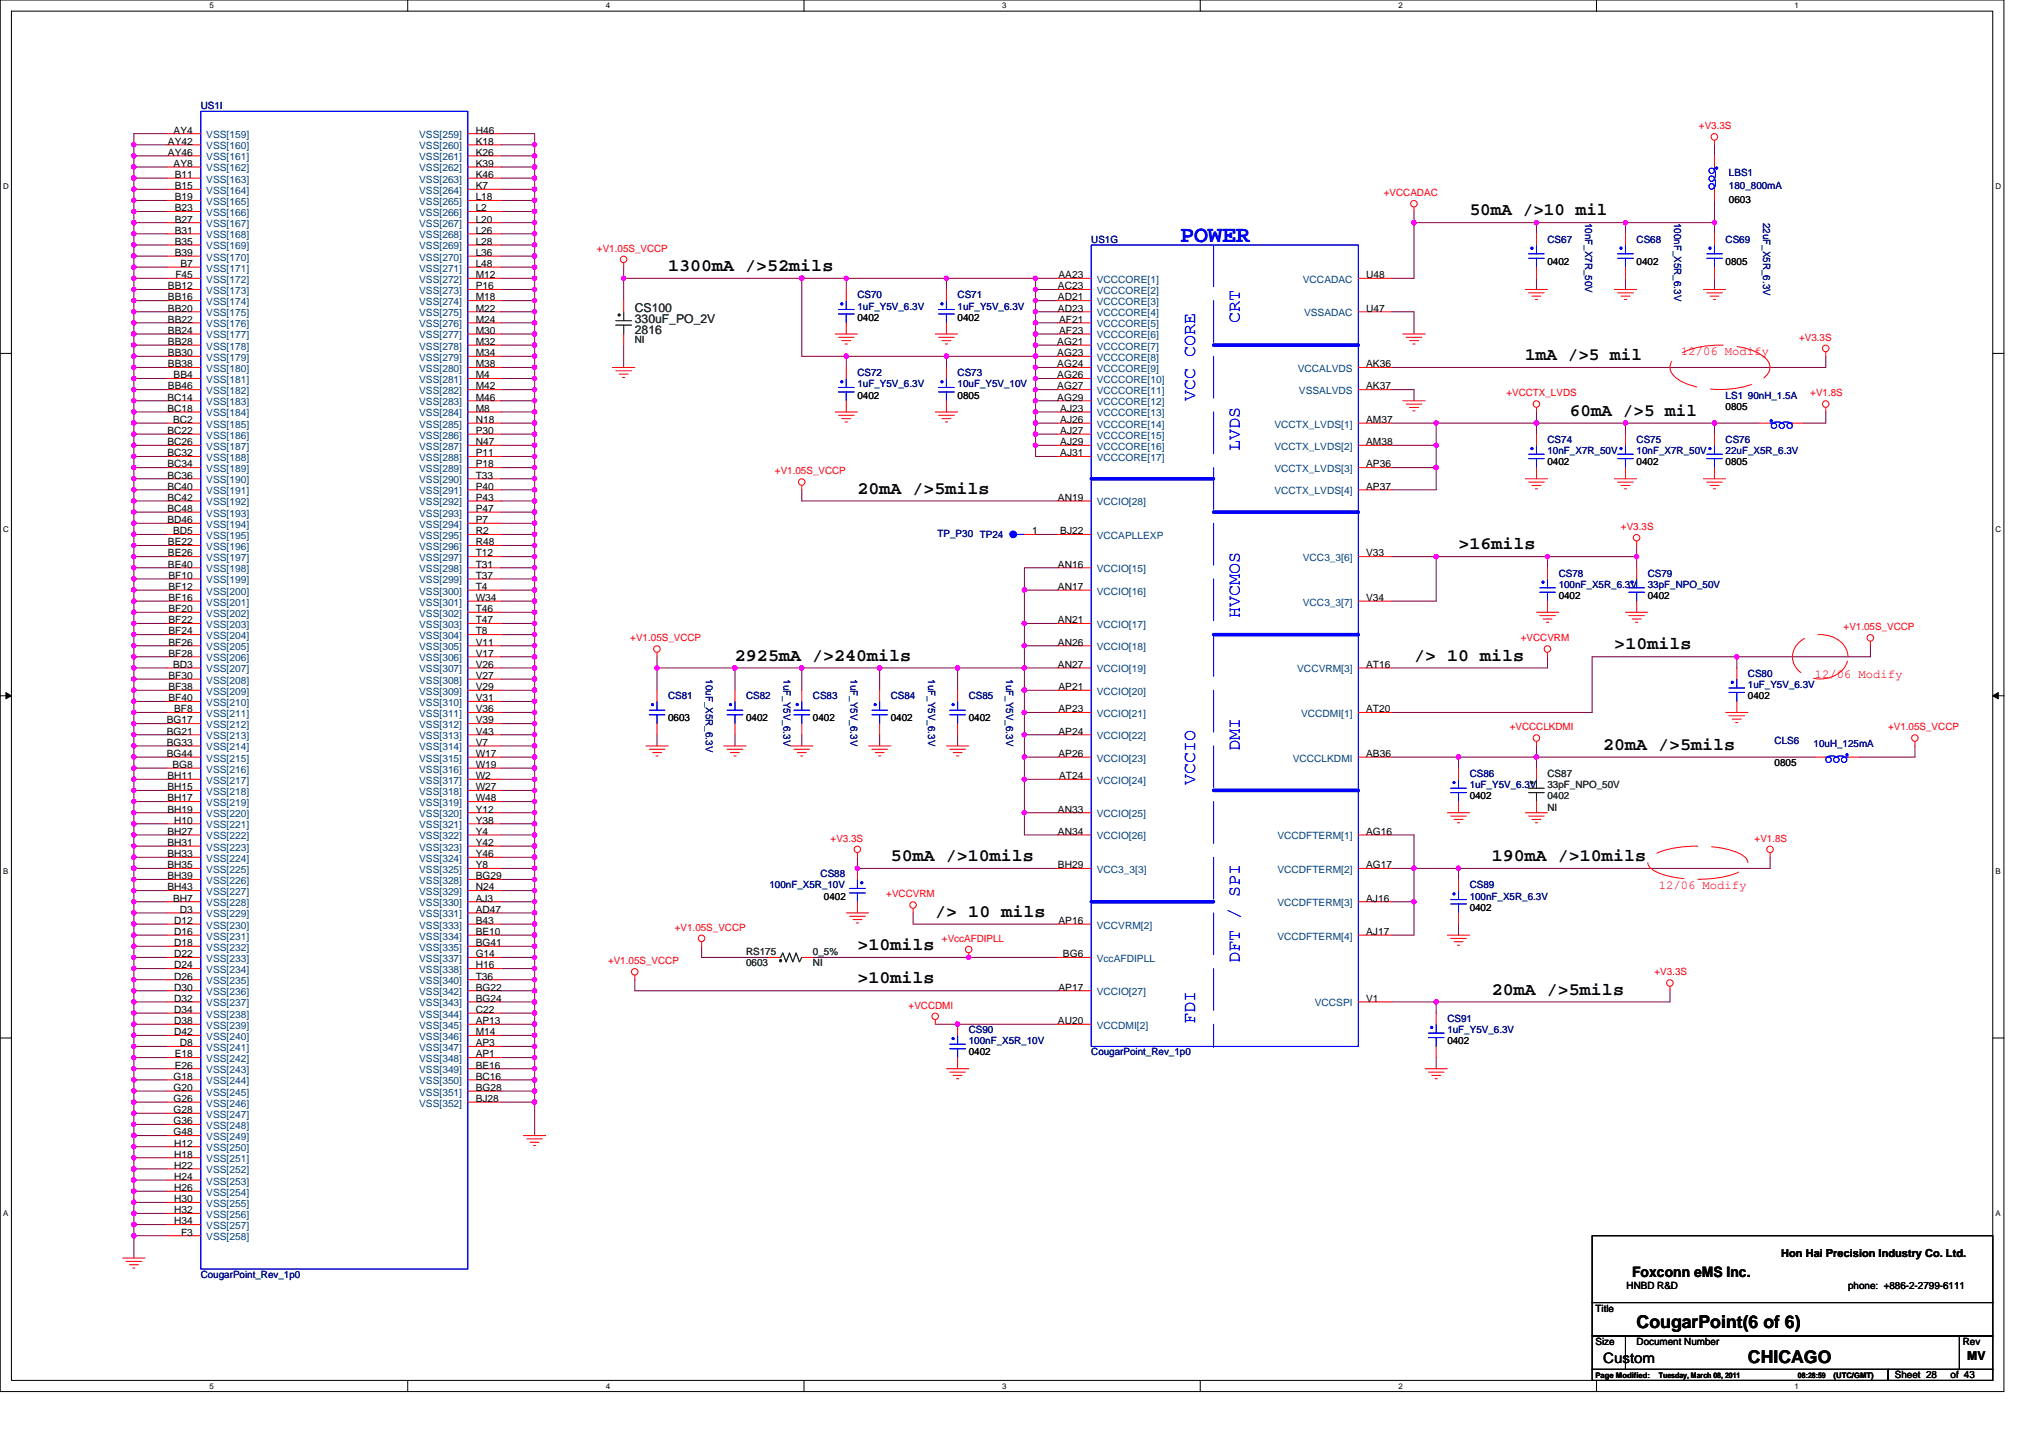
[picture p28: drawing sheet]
<svg xmlns="http://www.w3.org/2000/svg" width="297mm" height="210mm" viewBox="0 0 297 210" stroke-linecap="round" stroke-linejoin="round" font-family="sans-serif">
<defs><g id="words">
<text font-size="3.4" fill="#00f" x="172.4" y="35.3">POWER</text>
<g font-size="2.6">
<text x="214.6" y="31.4">50mA /&gt;10 mil</text>
<text x="97.6" y="39.6">1300mA /&gt;52mils</text>
<text x="222.8" y="52.6">1mA /&gt;5 mil</text>
<text x="229.3" y="60.7">60mA /&gt;5 mil</text>
<text x="125.2" y="72.1">20mA /&gt;5mils</text>
<text x="213" y="80.2">&gt;16mils</text>
<text x="235.8" y="94.8">&gt;10mils</text>
<text x="107.3" y="96.5">2925mA /&gt;240mils</text>
<text x="206.5" y="96.5">/&gt; 10 mils</text>
<text x="234.1" y="109.5">20mA /&gt;5mils</text>
<text x="130.1" y="125.7">50mA /&gt;10mils</text>
<text x="217.9" y="125.7">190mA /&gt;10mils</text>
<text x="136.6" y="133.8">/&gt; 10 mils</text>
<text x="125.2" y="138.7">&gt;10mils</text>
<text x="125.2" y="143.6">&gt;10mils</text>
<text x="217.9" y="145.2">20mA /&gt;5mils</text>
<text x="239" y="193.9">CougarPoint(6 of 6)</text>
<text x="255.3" y="199.1">CHICAGO</text>
</g>
<g font-size="2.6" fill="#00f">
<text x="181.1" y="47.1" transform="rotate(-90 181.1 47.1)">CRT</text>
<text x="174.6" y="58.5" transform="rotate(-90 174.6 58.5)">VCC CORE</text>
<text x="181.1" y="65.8" transform="rotate(-90 181.1 65.8)">LVDS</text>
<text x="181.1" y="90.2" transform="rotate(-90 181.1 90.2)">HVCMOS</text>
<text x="181.1" y="109.7" transform="rotate(-90 181.1 109.7)">DMI</text>
<text x="174.6" y="114.6" transform="rotate(-90 174.6 114.6)">VCCIO</text>
<text x="181.1" y="140.6" transform="rotate(-90 181.1 140.6)">DFT / SPI</text>
<text x="174.6" y="149.6" transform="rotate(-90 174.6 149.6)">FDI</text>
</g>
<g font-size="2.1">
<text x="238.4" y="186.4">Foxconn eMS Inc.</text>
<text x="234.1" y="199.1">Custom</text>
</g>
<g font-size="1.8" fill="#008000">
<text x="92.7" y="45.5">CS100</text>
<text x="92.7" y="47.1">330uF_PO_2V</text>
<text x="92.7" y="48.7">2816</text>
</g>
<g font-size="1.8" fill="#f00">
<text x="245.5" y="51.8">12/06 Modify</text>
<text x="265" y="98.9">12/06 Modify</text>
<text x="242.2" y="129.8">12/06 Modify</text>
</g>
<text font-size="1.8" x="287.3" y="198.5">MV</text>
<text font-size="1.6" x="260.1" y="183.6">Hon Hai Precision Industry Co. Ltd.</text>
<g font-size="1.5" fill="#000080">
<text x="29.3" y="15.9">US1I</text>
<text x="252.5" y="25.7">LBS1</text>
<text x="252.5" y="27.6">180_800mA</text>
<text x="159.4" y="35.5">US1G</text>
<text x="226" y="35.5">CS67</text>
<text x="231.5" y="32.5" transform="rotate(90 231.5 32.5)">10nF_X7R_50V</text>
<text x="239" y="35.5">CS68</text>
<text x="244.5" y="32.5" transform="rotate(90 244.5 32.5)">100nF_X5R_6.3V</text>
<text x="252" y="35.5">CS69</text>
<text x="257.5" y="32.5" transform="rotate(90 257.5 32.5)">22uF_X5R_6.3V</text>
<text x="125.2" y="43.6">CS70</text>
<text x="125.2" y="45.2">1uF_Y5V_6.3V</text>
<text x="139.8" y="43.6">CS71</text>
<text x="139.8" y="45.2">1uF_Y5V_6.3V</text>
<text x="125.2" y="55">CS72</text>
<text x="125.2" y="56.6">1uF_Y5V_6.3V</text>
<text x="139.8" y="55">CS73</text>
<text x="139.8" y="56.6">10uF_Y5V_10V</text>
<text x="252" y="58.2">LS1 90nH_1.5A</text>
<text x="226" y="64.7">CS74</text>
<text x="239" y="64.7">CS75</text>
<text x="252" y="64.7">CS76</text>
<text x="226" y="66.3">10nF_X7R_50V</text>
<text x="239" y="66.3">10nF_X7R_50V</text>
<text x="252" y="66.3">22uF_X5R_6.3V</text>
<text x="136.9" y="78.4">TP_P30 TP24</text>
<text x="227.6" y="84.2">CS78</text>
<text x="227.6" y="85.9">100nF_X5R_6.3V</text>
<text x="240.6" y="84.2">CS79</text>
<text x="240.6" y="85.9">33pF_NPO_50V</text>
<text x="103.1" y="99.2" transform="rotate(90 103.1 99.2)">10uF_X5R_6.3V</text>
<text x="114.4" y="99.2" transform="rotate(90 114.4 99.2)">1uF_Y5V_6.3V</text>
<text x="124.2" y="99.2" transform="rotate(90 124.2 99.2)">1uF_Y5V_6.3V</text>
<text x="135.6" y="99.2" transform="rotate(90 135.6 99.2)">1uF_Y5V_6.3V</text>
<text x="146.9" y="99.2" transform="rotate(90 146.9 99.2)">1uF_Y5V_6.3V</text>
<text x="255.3" y="98.8">CS80</text>
<text x="255.3" y="100.5">1uF_Y5V_6.3V</text>
<text x="97.6" y="102.1">CS81</text>
<text x="109" y="102.1">CS82</text>
<text x="118.7" y="102.1">CS83</text>
<text x="130.1" y="102.1">CS84</text>
<text x="141.5" y="102.1">CS85</text>
<text x="214.6" y="113.5">CS86</text>
<text x="259.2" y="108.6">CLS6</text>
<text x="264.9" y="109.1">10uH_125mA</text>
<text x="214.6" y="115.1">1uF_Y5V_6.3V</text>
<text x="112.4" y="129.7">100nF_X5R_10V</text>
<text x="119.8" y="128.1">CS88</text>
<text x="214.6" y="129.7">CS89</text>
<text x="214.6" y="131.4">100nF_X5R_6.3V</text>
<text x="211.4" y="149.2">CS91</text>
<text x="141.5" y="150.9">CS90</text>
<text x="141.5" y="152.5">100nF_X5R_10V</text>
<text x="159.4" y="154.1">CougarPoint_Rev_1p0</text>
<text x="211.4" y="150.9">1uF_Y5V_6.3V</text>
<text x="29.3" y="186.6">CougarPoint_Rev_1p0</text>
</g>
<g font-size="1.5">
<text x="24.5" y="21.1">AY42</text>
<text x="24.5" y="22.7">AY46</text>
<text x="25.4" y="19.5">AY4</text>
<text x="69.5" y="19.5">H46</text>
<text x="69.5" y="21.1">K18</text>
<text x="69.5" y="22.7">K26</text>
<text x="25.4" y="24.4">AY8</text>
<text x="25.5" y="26">B11</text>
<text x="25.5" y="27.6">B15</text>
<text x="25.5" y="29.3">B19</text>
<text x="69.5" y="27.6">K7</text>
<text x="69.5" y="29.3">L18</text>
<text x="69.5" y="24.4">K39</text>
<text x="69.5" y="26">K46</text>
<text x="252.5" y="29.6">0603</text>
<text x="25.5" y="30.9">B23</text>
<text x="25.5" y="32.5">B27</text>
<text x="25.5" y="34.1">B31</text>
<text x="25.5" y="35.8">B35</text>
<text x="69.5" y="30.9">L2</text>
<text x="69.5" y="32.5">L20</text>
<text x="69.5" y="34.1">L26</text>
<text x="69.5" y="35.8">L28</text>
<text x="25.5" y="37.4">B39</text>
<text x="25.6" y="40.6">F45</text>
<text x="26.3" y="39">B7</text>
<text x="69.5" y="37.4">L36</text>
<text x="69.5" y="39">L48</text>
<text x="69.5" y="40.6">M12</text>
<text x="154.6" y="40.6">AA23</text>
<text x="199.5" y="40.6">U48</text>
<text x="226" y="38.7">0402</text>
<text x="239" y="38.7">0402</text>
<text x="252" y="38.7">0805</text>
<text x="24.5" y="42.2">BB12</text>
<text x="24.5" y="43.9">BB16</text>
<text x="24.5" y="45.5">BB20</text>
<text x="24.5" y="47.1">BB22</text>
<text x="69.5" y="42.2">P16</text>
<text x="69.5" y="43.9">M18</text>
<text x="69.5" y="45.5">M22</text>
<text x="69.5" y="47.1">M24</text>
<text x="125.2" y="46.8">0402</text>
<text x="139.8" y="46.8">0402</text>
<text x="154.5" y="42.2">AC23</text>
<text x="154.5" y="43.9">AD21</text>
<text x="154.5" y="45.5">AD23</text>
<text x="154.7" y="47.1">AF21</text>
<text x="199.5" y="45.5">U47</text>
<text x="24.5" y="48.7">BB24</text>
<text x="24.5" y="50.4">BB28</text>
<text x="24.5" y="52">BB30</text>
<text x="24.5" y="53.6">BB38</text>
<text x="69.5" y="48.7">M30</text>
<text x="69.5" y="50.4">M32</text>
<text x="69.5" y="52">M34</text>
<text x="69.5" y="53.6">M38</text>
<text x="154.4" y="50.4">AG21</text>
<text x="154.4" y="52">AG23</text>
<text x="154.4" y="53.6">AG24</text>
<text x="154.7" y="48.7">AF23</text>
<text x="199.5" y="53.6">AK36</text>
<text x="24.4" y="58.5">BC14</text>
<text x="24.5" y="56.9">BB46</text>
<text x="25.4" y="55.2">BB4</text>
<text x="69.5" y="55.2">M4</text>
<text x="69.5" y="56.9">M42</text>
<text x="69.5" y="58.5">M46</text>
<text x="125.2" y="58.2">0402</text>
<text x="139.8" y="58.2">0805</text>
<text x="154.4" y="55.2">AG26</text>
<text x="154.4" y="56.9">AG27</text>
<text x="154.4" y="58.5">AG29</text>
<text x="199.5" y="56.9">AK37</text>
<text x="252" y="59.8">0805</text>
<text x="24.4" y="60.1">BC18</text>
<text x="24.4" y="63.4">BC22</text>
<text x="24.4" y="65">BC26</text>
<text x="25.3" y="61.8">BC2</text>
<text x="69.5" y="60.1">M8</text>
<text x="69.5" y="61.8">N18</text>
<text x="69.5" y="63.4">P30</text>
<text x="69.5" y="65">N47</text>
<text x="154.8" y="60.1">AJ23</text>
<text x="154.8" y="61.8">AJ26</text>
<text x="154.8" y="63.4">AJ27</text>
<text x="154.8" y="65">AJ29</text>
<text x="199.5" y="61.8">AM37</text>
<text x="199.5" y="65">AM38</text>
<text x="24.4" y="66.6">BC32</text>
<text x="24.4" y="68.3">BC34</text>
<text x="24.4" y="69.9">BC36</text>
<text x="24.4" y="71.5">BC40</text>
<text x="69.5" y="66.6">P11</text>
<text x="69.5" y="68.3">P18</text>
<text x="69.5" y="69.9">T33</text>
<text x="69.5" y="71.5">P40</text>
<text x="154.8" y="66.6">AJ31</text>
<text x="199.5" y="71.5">AP37</text>
<text x="199.5" y="68.3">AP36</text>
<text x="226" y="68">0402</text>
<text x="239" y="68">0402</text>
<text x="252" y="68">0805</text>
<text x="24.4" y="73.1">BC42</text>
<text x="24.4" y="74.8">BC48</text>
<text x="24.4" y="76.4">BD46</text>
<text x="69.5" y="73.1">P43</text>
<text x="69.5" y="74.8">P47</text>
<text x="69.5" y="76.4">P7</text>
<text x="154.5" y="73.1">AN19</text>
<text x="24.5" y="79.6">BE22</text>
<text x="24.5" y="81.3">BE26</text>
<text x="24.5" y="82.9">BE40</text>
<text x="25.3" y="78">BD5</text>
<text x="69.5" y="78">R2</text>
<text x="69.5" y="79.6">R48</text>
<text x="69.5" y="81.3">T12</text>
<text x="69.5" y="82.9">T31</text>
<text x="150.7" y="78">1</text>
<text x="154.5" y="82.9">AN16</text>
<text x="154.8" y="78">BJ22</text>
<text x="199.5" y="81.3">V33</text>
<text x="24.6" y="84.5">BF10</text>
<text x="24.6" y="86.1">BF12</text>
<text x="24.6" y="87.8">BF16</text>
<text x="24.6" y="89.4">BF20</text>
<text x="69.5" y="84.5">T37</text>
<text x="69.5" y="86.1">T4</text>
<text x="69.5" y="87.8">W34</text>
<text x="69.5" y="89.4">T46</text>
<text x="154.5" y="86.1">AN17</text>
<text x="199.5" y="87.8">V34</text>
<text x="227.6" y="87.5">0402</text>
<text x="240.6" y="87.5">0402</text>
<text x="24.6" y="91">BF22</text>
<text x="24.6" y="92.6">BF24</text>
<text x="24.6" y="94.3">BF26</text>
<text x="24.6" y="95.9">BF28</text>
<text x="69.5" y="91">T47</text>
<text x="69.5" y="92.6">T8</text>
<text x="69.5" y="94.3">V11</text>
<text x="69.5" y="95.9">V17</text>
<text x="154.5" y="91">AN21</text>
<text x="154.5" y="94.3">AN26</text>
<text x="24.6" y="99.1">BF30</text>
<text x="24.6" y="100.8">BF38</text>
<text x="25.3" y="97.5">BD3</text>
<text x="69.5" y="97.5">V26</text>
<text x="69.5" y="99.1">V27</text>
<text x="69.5" y="100.8">V29</text>
<text x="154.5" y="97.5">AN27</text>
<text x="154.6" y="100.8">AP21</text>
<text x="199.5" y="97.5">AT16</text>
<text x="24.4" y="105.6">BG17</text>
<text x="24.4" y="107.3">BG21</text>
<text x="24.6" y="102.4">BF40</text>
<text x="25.4" y="104">BF8</text>
<text x="69.5" y="102.4">V31</text>
<text x="69.5" y="104">V36</text>
<text x="69.5" y="105.6">V39</text>
<text x="69.5" y="107.3">V43</text>
<text x="97.6" y="105.3">0603</text>
<text x="109" y="105.3">0402</text>
<text x="118.7" y="105.3">0402</text>
<text x="130.1" y="105.3">0402</text>
<text x="141.5" y="105.3">0402</text>
<text x="154.6" y="104">AP23</text>
<text x="154.6" y="107.3">AP24</text>
<text x="199.5" y="104">AT20</text>
<text x="255.3" y="102.1">0402</text>
<text x="24.4" y="108.9">BG33</text>
<text x="24.4" y="110.5">BG44</text>
<text x="24.4" y="113.8">BH11</text>
<text x="25.2" y="112.1">BG8</text>
<text x="69.5" y="108.9">V7</text>
<text x="69.5" y="110.5">W17</text>
<text x="69.5" y="112.1">W19</text>
<text x="69.5" y="113.8">W2</text>
<text x="154.6" y="110.5">AP26</text>
<text x="154.7" y="113.8">AT24</text>
<text x="199.5" y="110.5">AB36</text>
<text x="259.2" y="111.9">0805</text>
<text x="24.4" y="115.4">BH15</text>
<text x="24.4" y="117">BH17</text>
<text x="24.4" y="118.7">BH19</text>
<text x="69.5" y="115.4">W27</text>
<text x="69.5" y="117">W48</text>
<text x="69.5" y="118.7">Y12</text>
<text x="154.5" y="118.7">AN33</text>
<text x="214.6" y="116.7">0402</text>
<text x="24.4" y="121.9">BH27</text>
<text x="24.4" y="123.5">BH31</text>
<text x="24.4" y="125.2">BH33</text>
<text x="25.4" y="120.3">H10</text>
<text x="69.5" y="120.3">Y38</text>
<text x="69.5" y="121.9">Y4</text>
<text x="69.5" y="123.5">Y42</text>
<text x="69.5" y="125.2">Y46</text>
<text x="154.5" y="121.9">AN34</text>
<text x="199.5" y="121.9">AG16</text>
<text x="24.4" y="126.8">BH35</text>
<text x="24.4" y="128.4">BH39</text>
<text x="24.4" y="130">BH43</text>
<text x="25.3" y="131.7">BH7</text>
<text x="69.5" y="126.8">Y8</text>
<text x="69.5" y="128.4">BG29</text>
<text x="69.5" y="130">N24</text>
<text x="69.5" y="131.7">AJ3</text>
<text x="120.3" y="131.4">0402</text>
<text x="154.5" y="126.8">BH29</text>
<text x="199.5" y="131.7">AJ16</text>
<text x="199.5" y="126.8">AG17</text>
<text x="25.4" y="134.9">D12</text>
<text x="25.4" y="136.5">D16</text>
<text x="26.3" y="133.3">D3</text>
<text x="69.5" y="133.3">AD47</text>
<text x="69.5" y="134.9">B43</text>
<text x="69.5" y="136.5">BE10</text>
<text x="154.6" y="134.9">AP16</text>
<text x="199.5" y="136.5">AJ17</text>
<text x="214.6" y="133">0402</text>
<text x="25.4" y="138.2">D18</text>
<text x="25.4" y="139.8">D22</text>
<text x="25.4" y="141.4">D24</text>
<text x="25.4" y="143">D26</text>
<text x="69.5" y="138.2">BG41</text>
<text x="69.5" y="139.8">G14</text>
<text x="69.5" y="141.4">H16</text>
<text x="69.5" y="143">T36</text>
<text x="155.2" y="139.8">BG6</text>
<text x="25.4" y="144.7">D30</text>
<text x="25.4" y="146.3">D32</text>
<text x="25.4" y="147.9">D34</text>
<text x="25.4" y="149.5">D38</text>
<text x="69.5" y="144.7">BG22</text>
<text x="69.5" y="146.3">BG24</text>
<text x="69.5" y="147.9">C22</text>
<text x="69.5" y="149.5">AP13</text>
<text x="154.5" y="149.5">AU20</text>
<text x="154.6" y="144.7">AP17</text>
<text x="199.5" y="146.3">V1</text>
<text x="25.4" y="151.2">D42</text>
<text x="25.5" y="154.4">E18</text>
<text x="26.3" y="152.8">D8</text>
<text x="69.5" y="151.2">M14</text>
<text x="69.5" y="152.8">AP3</text>
<text x="69.5" y="154.4">AP1</text>
<text x="141.5" y="154.1">0402</text>
<text x="211.4" y="152.5">0402</text>
<text x="25.4" y="157.7">G18</text>
<text x="25.4" y="159.3">G20</text>
<text x="25.4" y="160.9">G26</text>
<text x="25.5" y="156">E26</text>
<text x="69.5" y="156">BE16</text>
<text x="69.5" y="157.7">BC16</text>
<text x="69.5" y="159.3">BG28</text>
<text x="69.5" y="160.9">BJ28</text>
<text x="25.4" y="162.5">G28</text>
<text x="25.4" y="164.2">G36</text>
<text x="25.4" y="165.8">G48</text>
<text x="25.4" y="167.4">H12</text>
<text x="25.4" y="169">H18</text>
<text x="25.4" y="170.7">H22</text>
<text x="25.4" y="172.3">H24</text>
<text x="25.4" y="173.9">H26</text>
<text x="25.4" y="175.6">H30</text>
<text x="25.4" y="177.2">H32</text>
<text x="25.4" y="178.8">H34</text>
<text x="26.4" y="180.4">F3</text>
<text x="233" y="191.5">Title</text>
<text x="237.6" y="188.3">HNBD R&amp;D</text>
<text x="269.9" y="188.3">phone: +886-2-2799-6111</text>
<text x="233" y="196.4">Size</text>
<text x="239" y="196.4">Document Number</text>
<text x="286.6" y="196.4">Rev</text>
<text x="276.7" y="201.3">Sheet 28</text>
<text x="284.9" y="201.3">of 43</text>
</g>
<g font-size="1.5" fill="#004080">
<text x="30.1" y="20.2">VSS[159]</text>
<text x="30.1" y="21.8">VSS[160]</text>
<text x="30.1" y="23.4">VSS[161]</text>
<text x="61.2" y="20.2">VSS[259]</text>
<text x="61.2" y="21.8">VSS[260]</text>
<text x="61.2" y="23.4">VSS[261]</text>
<text x="30.1" y="25">VSS[162]</text>
<text x="30.1" y="26.7">VSS[163]</text>
<text x="30.1" y="28.3">VSS[164]</text>
<text x="30.1" y="29.9">VSS[165]</text>
<text x="61.2" y="28.3">VSS[264]</text>
<text x="61.2" y="29.9">VSS[265]</text>
<text x="61.2" y="25">VSS[262]</text>
<text x="61.2" y="26.7">VSS[263]</text>
<text x="30.1" y="31.5">VSS[166]</text>
<text x="30.1" y="33.2">VSS[167]</text>
<text x="30.1" y="34.8">VSS[168]</text>
<text x="61.2" y="31.5">VSS[266]</text>
<text x="61.2" y="33.2">VSS[267]</text>
<text x="61.2" y="34.8">VSS[268]</text>
<text x="30.1" y="36.4">VSS[169]</text>
<text x="30.1" y="38.1">VSS[170]</text>
<text x="30.1" y="39.7">VSS[171]</text>
<text x="30.1" y="41.3">VSS[172]</text>
<text x="61.2" y="36.4">VSS[269]</text>
<text x="61.2" y="38.1">VSS[270]</text>
<text x="61.2" y="39.7">VSS[271]</text>
<text x="61.2" y="41.3">VSS[272]</text>
<text x="160.2" y="41.3">VCCCORE[1]</text>
<text x="190.3" y="41.3">VCCADAC</text>
<text x="30.1" y="42.9">VSS[173]</text>
<text x="30.1" y="44.6">VSS[174]</text>
<text x="30.1" y="46.2">VSS[175]</text>
<text x="30.1" y="47.8">VSS[176]</text>
<text x="61.2" y="42.9">VSS[273]</text>
<text x="61.2" y="44.6">VSS[274]</text>
<text x="61.2" y="46.2">VSS[275]</text>
<text x="61.2" y="47.8">VSS[276]</text>
<text x="160.2" y="42.9">VCCCORE[2]</text>
<text x="160.2" y="44.6">VCCCORE[3]</text>
<text x="160.2" y="46.2">VCCCORE[4]</text>
<text x="160.2" y="47.8">VCCCORE[5]</text>
<text x="190.4" y="46.2">VSSADAC</text>
<text x="30.1" y="49.4">VSS[177]</text>
<text x="30.1" y="51.1">VSS[178]</text>
<text x="30.1" y="52.7">VSS[179]</text>
<text x="61.2" y="49.4">VSS[277]</text>
<text x="61.2" y="51.1">VSS[278]</text>
<text x="61.2" y="52.7">VSS[279]</text>
<text x="160.2" y="49.4">VCCCORE[6]</text>
<text x="160.2" y="51.1">VCCCORE[7]</text>
<text x="160.2" y="52.7">VCCCORE[8]</text>
<text x="30.1" y="54.3">VSS[180]</text>
<text x="30.1" y="55.9">VSS[181]</text>
<text x="30.1" y="57.6">VSS[182]</text>
<text x="30.1" y="59.2">VSS[183]</text>
<text x="61.2" y="54.3">VSS[280]</text>
<text x="61.2" y="55.9">VSS[281]</text>
<text x="61.2" y="57.6">VSS[282]</text>
<text x="61.2" y="59.2">VSS[283]</text>
<text x="160.2" y="54.3">VCCCORE[9]</text>
<text x="160.2" y="55.9">VCCCORE[10]</text>
<text x="160.2" y="57.6">VCCCORE[11]</text>
<text x="160.2" y="59.2">VCCCORE[12]</text>
<text x="189.5" y="54.3">VCCALVDS</text>
<text x="189.7" y="57.6">VSSALVDS</text>
<text x="30.1" y="60.8">VSS[184]</text>
<text x="30.1" y="62.4">VSS[185]</text>
<text x="30.1" y="64.1">VSS[186]</text>
<text x="30.1" y="65.7">VSS[187]</text>
<text x="61.2" y="60.8">VSS[284]</text>
<text x="61.2" y="62.4">VSS[285]</text>
<text x="61.2" y="64.1">VSS[286]</text>
<text x="61.2" y="65.7">VSS[287]</text>
<text x="160.2" y="60.8">VCCCORE[13]</text>
<text x="160.2" y="62.4">VCCCORE[14]</text>
<text x="160.2" y="64.1">VCCCORE[15]</text>
<text x="160.2" y="65.7">VCCCORE[16]</text>
<text x="186.1" y="62.4">VCCTX_LVDS[1]</text>
<text x="186.1" y="65.7">VCCTX_LVDS[2]</text>
<text x="30.1" y="67.3">VSS[188]</text>
<text x="30.1" y="68.9">VSS[189]</text>
<text x="30.1" y="70.6">VSS[190]</text>
<text x="61.2" y="67.3">VSS[288]</text>
<text x="61.2" y="68.9">VSS[289]</text>
<text x="61.2" y="70.6">VSS[290]</text>
<text x="160.2" y="67.3">VCCCORE[17]</text>
<text x="186.1" y="68.9">VCCTX_LVDS[3]</text>
<text x="30.1" y="72.2">VSS[191]</text>
<text x="30.1" y="73.8">VSS[192]</text>
<text x="30.1" y="75.4">VSS[193]</text>
<text x="30.1" y="77.1">VSS[194]</text>
<text x="61.2" y="72.2">VSS[291]</text>
<text x="61.2" y="73.8">VSS[292]</text>
<text x="61.2" y="75.4">VSS[293]</text>
<text x="61.2" y="77.1">VSS[294]</text>
<text x="160.2" y="73.8">VCCIO[28]</text>
<text x="186.1" y="72.2">VCCTX_LVDS[4]</text>
<text x="30.1" y="78.7">VSS[195]</text>
<text x="30.1" y="80.3">VSS[196]</text>
<text x="30.1" y="81.9">VSS[197]</text>
<text x="30.1" y="83.6">VSS[198]</text>
<text x="61.2" y="78.7">VSS[295]</text>
<text x="61.2" y="80.3">VSS[296]</text>
<text x="61.2" y="81.9">VSS[297]</text>
<text x="61.2" y="83.6">VSS[298]</text>
<text x="160.2" y="83.6">VCCIO[15]</text>
<text x="160.2" y="78.7">VCCAPLLEXP</text>
<text x="190.3" y="81.9">VCC3_3[6]</text>
<text x="30.1" y="85.2">VSS[199]</text>
<text x="30.1" y="86.8">VSS[200]</text>
<text x="30.1" y="88.4">VSS[201]</text>
<text x="61.2" y="85.2">VSS[299]</text>
<text x="61.2" y="86.8">VSS[300]</text>
<text x="61.2" y="88.4">VSS[301]</text>
<text x="160.2" y="86.8">VCCIO[16]</text>
<text x="190.3" y="88.4">VCC3_3[7]</text>
<text x="30.1" y="90.1">VSS[202]</text>
<text x="30.1" y="91.7">VSS[203]</text>
<text x="30.1" y="93.3">VSS[204]</text>
<text x="30.1" y="95">VSS[205]</text>
<text x="61.2" y="90.1">VSS[302]</text>
<text x="61.2" y="91.7">VSS[303]</text>
<text x="61.2" y="93.3">VSS[304]</text>
<text x="61.2" y="95">VSS[305]</text>
<text x="160.2" y="91.7">VCCIO[17]</text>
<text x="160.2" y="95">VCCIO[18]</text>
<text x="30.1" y="96.6">VSS[206]</text>
<text x="30.1" y="98.2">VSS[207]</text>
<text x="30.1" y="99.8">VSS[208]</text>
<text x="30.1" y="101.5">VSS[209]</text>
<text x="61.2" y="96.6">VSS[306]</text>
<text x="61.2" y="98.2">VSS[307]</text>
<text x="61.2" y="99.8">VSS[308]</text>
<text x="61.2" y="101.5">VSS[309]</text>
<text x="160.2" y="98.2">VCCIO[19]</text>
<text x="160.2" y="101.5">VCCIO[20]</text>
<text x="189.4" y="98.2">VCCVRM[3]</text>
<text x="30.1" y="103.1">VSS[210]</text>
<text x="30.1" y="104.7">VSS[211]</text>
<text x="30.1" y="106.3">VSS[212]</text>
<text x="30.1" y="107.9">VSS[213]</text>
<text x="61.2" y="103.1">VSS[310]</text>
<text x="61.2" y="104.7">VSS[311]</text>
<text x="61.2" y="106.3">VSS[312]</text>
<text x="61.2" y="107.9">VSS[313]</text>
<text x="160.2" y="104.7">VCCIO[21]</text>
<text x="160.2" y="107.9">VCCIO[22]</text>
<text x="190" y="104.7">VCCDMI[1]</text>
<text x="30.1" y="109.6">VSS[214]</text>
<text x="30.1" y="111.2">VSS[215]</text>
<text x="30.1" y="112.8">VSS[216]</text>
<text x="61.2" y="109.6">VSS[314]</text>
<text x="61.2" y="111.2">VSS[315]</text>
<text x="61.2" y="112.8">VSS[316]</text>
<text x="160.2" y="111.2">VCCIO[23]</text>
<text x="188.8" y="111.2">VCCCLKDMI</text>
<text x="30.1" y="114.4">VSS[217]</text>
<text x="30.1" y="116.1">VSS[218]</text>
<text x="30.1" y="117.7">VSS[219]</text>
<text x="30.1" y="119.3">VSS[220]</text>
<text x="61.2" y="114.4">VSS[317]</text>
<text x="61.2" y="116.1">VSS[318]</text>
<text x="61.2" y="117.7">VSS[319]</text>
<text x="61.2" y="119.3">VSS[320]</text>
<text x="160.2" y="114.4">VCCIO[24]</text>
<text x="160.2" y="119.3">VCCIO[25]</text>
<text x="30.1" y="122.6">VSS[222]</text>
<text x="30.1" y="124.2">VSS[223]</text>
<text x="30.1" y="125.8">VSS[224]</text>
<text x="30.1" y="120.9">VSS[221]</text>
<text x="61.2" y="120.9">VSS[321]</text>
<text x="61.2" y="122.6">VSS[322]</text>
<text x="61.2" y="124.2">VSS[323]</text>
<text x="61.2" y="125.8">VSS[324]</text>
<text x="160.2" y="122.6">VCCIO[26]</text>
<text x="186.5" y="122.6">VCCDFTERM[1]</text>
<text x="30.1" y="127.5">VSS[225]</text>
<text x="30.1" y="129.1">VSS[226]</text>
<text x="30.1" y="130.7">VSS[227]</text>
<text x="61.2" y="127.5">VSS[325]</text>
<text x="61.2" y="129.1">VSS[328]</text>
<text x="61.2" y="130.7">VSS[329]</text>
<text x="160.2" y="127.5">VCC3_3[3]</text>
<text x="186.5" y="127.5">VCCDFTERM[2]</text>
<text x="30.1" y="132.3">VSS[228]</text>
<text x="30.1" y="134">VSS[229]</text>
<text x="30.1" y="135.6">VSS[230]</text>
<text x="30.1" y="137.2">VSS[231]</text>
<text x="61.2" y="132.3">VSS[330]</text>
<text x="61.2" y="134">VSS[331]</text>
<text x="61.2" y="135.6">VSS[333]</text>
<text x="61.2" y="137.2">VSS[334]</text>
<text x="160.2" y="135.6">VCCVRM[2]</text>
<text x="186.5" y="137.2">VCCDFTERM[4]</text>
<text x="186.5" y="132.3">VCCDFTERM[3]</text>
<text x="30.1" y="138.8">VSS[232]</text>
<text x="30.1" y="140.5">VSS[233]</text>
<text x="30.1" y="142.1">VSS[234]</text>
<text x="30.1" y="143.7">VSS[235]</text>
<text x="61.2" y="138.8">VSS[335]</text>
<text x="61.2" y="140.5">VSS[337]</text>
<text x="61.2" y="142.1">VSS[338]</text>
<text x="61.2" y="143.7">VSS[340]</text>
<text x="160.2" y="140.5">VccAFDIPLL</text>
<text x="30.1" y="145.3">VSS[236]</text>
<text x="30.1" y="147">VSS[237]</text>
<text x="30.1" y="148.6">VSS[238]</text>
<text x="61.2" y="145.3">VSS[342]</text>
<text x="61.2" y="147">VSS[343]</text>
<text x="61.2" y="148.6">VSS[344]</text>
<text x="160.2" y="145.3">VCCIO[27]</text>
<text x="192" y="147">VCCSPI</text>
<text x="30.1" y="150.2">VSS[239]</text>
<text x="30.1" y="151.8">VSS[240]</text>
<text x="30.1" y="153.5">VSS[241]</text>
<text x="30.1" y="155.1">VSS[242]</text>
<text x="61.2" y="150.2">VSS[345]</text>
<text x="61.2" y="151.8">VSS[346]</text>
<text x="61.2" y="153.5">VSS[347]</text>
<text x="61.2" y="155.1">VSS[348]</text>
<text x="160.2" y="150.2">VCCDMI[2]</text>
<text x="30.1" y="156.7">VSS[243]</text>
<text x="30.1" y="158.3">VSS[244]</text>
<text x="30.1" y="160">VSS[245]</text>
<text x="30.1" y="161.6">VSS[246]</text>
<text x="61.2" y="156.7">VSS[349]</text>
<text x="61.2" y="158.3">VSS[350]</text>
<text x="61.2" y="160">VSS[351]</text>
<text x="61.2" y="161.6">VSS[352]</text>
<text x="30.1" y="163.2">VSS[247]</text>
<text x="30.1" y="164.8">VSS[248]</text>
<text x="30.1" y="166.5">VSS[249]</text>
<text x="30.1" y="168.1">VSS[250]</text>
<text x="30.1" y="169.7">VSS[251]</text>
<text x="30.1" y="171.3">VSS[252]</text>
<text x="30.1" y="173">VSS[253]</text>
<text x="30.1" y="174.6">VSS[254]</text>
<text x="30.1" y="176.2">VSS[255]</text>
<text x="30.1" y="177.8">VSS[256]</text>
<text x="30.1" y="179.5">VSS[257]</text>
<text x="30.1" y="181.1">VSS[258]</text>
</g>
<g font-size="1.5" fill="#f00">
<text x="248.1" y="18.9">+V3.3S</text>
<text x="202.1" y="28.6">+VCCADAC</text>
<text x="87.2" y="36.7">+V1.05S_VCCP</text>
<text x="262.7" y="49.8">+V3.3S</text>
<text x="220" y="57.9">+VCCTX_LVDS</text>
<text x="264.4" y="57.9">+V1.8S</text>
<text x="113.2" y="69.3">+V1.05S_VCCP</text>
<text x="236.7" y="77.4">+V3.3S</text>
<text x="92.1" y="93.6">+V1.05S_VCCP</text>
<text x="222.1" y="93.6">+VCCVRM</text>
<text x="269.2" y="92">+V1.05S_VCCP</text>
<text x="220.5" y="106.7">+VCCCLKDMI</text>
<text x="275.7" y="106.7">+V1.05S_VCCP</text>
<text x="121.3" y="122.9">+V3.3S</text>
<text x="256.2" y="122.9">+V1.8S</text>
<text x="129.4" y="131">+VCCVRM</text>
<text x="98.5" y="135.9">+V1.05S_VCCP</text>
<text x="137.6" y="137.5">+VccAFDIPLL</text>
<text x="88.8" y="140.8">+V1.05S_VCCP</text>
<text x="241.6" y="142.4">+V3.3S</text>
<text x="132.7" y="147.3">+VCCDMI</text>
</g>
<g font-size="1.5" fill="#008000">
<text x="92.7" y="50.1">NI</text>
<text x="226" y="113.5">CS87</text>
<text x="226" y="115.1">33pF_NPO_50V</text>
<text x="226" y="116.7">0402</text>
<text x="226" y="118.4">NI</text>
<text x="109" y="139.5">RS175</text>
<text x="109" y="141.1">0603</text>
<text x="118.7" y="139.5">0_5%</text>
<text x="118.7" y="141.1">NI</text>
</g>
<g font-size="1.2">
<text x="30.6" y="1.2">5</text>
<text x="88.5" y="1.2">4</text>
<text x="146.3" y="1.2">3</text>
<text x="204.2" y="1.2">2</text>
<text x="262.1" y="1.2">1</text>
<text x=".5" y="27.6">D</text>
<text x="291.4" y="27.6">D</text>
<text x=".5" y="77.6">C</text>
<text x="291.4" y="77.6">C</text>
<text x=".5" y="127.6">B</text>
<text x="291.4" y="127.6">B</text>
<text x=".5" y="177.6">A</text>
<text x="291.4" y="177.6">A</text>
<text x="30.6" y="202.8">5</text>
<text x="88.5" y="202.8">4</text>
<text x="146.3" y="202.8">3</text>
<text x="204.2" y="202.8">2</text>
<text x="262.1" y="202.8">1</text>
</g>
<g font-size="1.1">
<text x="233" y="201.1">Page Modified:</text>
<text x="242.2" y="201.1">Tuesday, March 08, 2011</text>
<text x="262.6" y="201.1">08:28:59</text>
<text x="267.8" y="201.1">(UTC/GMT)</text>
</g>
</g></defs>
<path d="M0 0h292.6v203.2h-292.6zM1.7 1.6h289.3v200h-289.3z" fill="none" stroke="#000" stroke-width=".15"/>
<g fill="#fff">
<path d="M30.6 .2h.6v1.3h-.6z"/>
<path d="M30.6 201.8h.6v1.3h-.6z"/>
</g>
<path d="M59.5 0v1.6M59.5 201.6v1.6" fill="none" stroke="#000" stroke-width=".15"/>
<g fill="#fff">
<path d="M88.5 .2h.6v1.3h-.6z"/>
<path d="M88.5 201.8h.6v1.3h-.6z"/>
</g>
<path d="M117.4 0v1.6M117.4 201.6v1.6" fill="none" stroke="#000" stroke-width=".15"/>
<g fill="#fff">
<path d="M146.3 .2h.7v1.3h-.7z"/>
<path d="M146.3 201.8h.7v1.3h-.7z"/>
</g>
<path d="M175.3 0v1.6M175.3 201.6v1.6" fill="none" stroke="#000" stroke-width=".15"/>
<g fill="#fff">
<path d="M204.2 .2h.6v1.3h-.6z"/>
<path d="M204.2 201.8h.6v1.3h-.6z"/>
</g>
<path d="M233.1 0v1.6M233.1 201.6v1.6" fill="none" stroke="#000" stroke-width=".15"/>
<g fill="#fff">
<path d="M262.1 .2h.6v1.3h-.6z"/>
<path d="M262.1 201.8h.6v1.3h-.6z"/>
<path d="M.5 26.6h.8v1.3h-.8z"/>
<path d="M291.4 26.6h.9v1.3h-.9z"/>
<path d="M.5 76.6h.8v1.3h-.8z"/>
<path d="M291.4 76.6h.9v1.3h-.9z"/>
</g>
<path d="M0 51.6h1.7M291 51.6h1.6" fill="none" stroke="#000" stroke-width=".15"/>
<g fill="#fff">
<path d="M.5 126.6h.7v1.3h-.7z"/>
<path d="M291.4 126.6h.8v1.3h-.8z"/>
</g>
<path d="M0 101.6h1.7M291 101.6h1.6" fill="none" stroke="#000" stroke-width=".15"/>
<path d="M.9 101.1l.8 .5-.8 .4zM291 101.6l.8-.5v.9z" fill="#000" stroke="#000" stroke-width=".15"/>
<g fill="#fff">
<path d="M.5 176.6h.7v1.2h-.7z"/>
<path d="M291.4 176.6h.8v1.2h-.8z"/>
</g>
<path d="M0 151.6h1.7M291 151.6h1.6M232.5 200h43.2v1.6h-43.2zM232.5 195.1h4.9v4.9h-4.9zM232.5 180.4h58.5v9.8h-58.5zM232.5 190.2h58.5v4.9h-58.5zM237.4 195.1h48.7v4.9h-48.7zM275.7 200h15.3v1.6h-15.3zM286.1 195.1h4.9v4.9h-4.9z" fill="none" stroke="#000" stroke-width=".15"/>
<g fill="none" stroke="#800040" stroke-width=".15">
<path d="M24.4 19.5h-4.8v1.6M73.2 19.5h4.9v1.6M19.6 29.3v1.6M19.6 27.6v1.7M19.6 32.5v1.6M19.6 35.8v1.6M19.6 30.9v1.6M19.6 34.1v1.7M19.6 37.4v1.6M19.6 39v1.6M19.6 21.1h4.8M19.6 22.8h4.8"/>
<path d="M19.6 24.4h4.8M19.6 26h4.8M19.6 27.6h4.8M19.6 29.3h4.8M19.6 30.9h4.8M19.6 32.5h4.8M19.6 34.1h4.8M19.6 35.8h4.8M19.6 37.4h4.8M19.6 39h4.8M19.6 22.8v1.6M19.6 24.4v1.6"/>
<path d="M19.6 26v1.6M19.6 21.1v1.7M73.2 26h4.9M73.2 27.6h4.9M73.2 29.3h4.9M73.2 30.9h4.9M73.2 32.5h4.9M73.2 34.1h4.9M73.2 35.8h4.9M73.2 37.4h4.9M73.2 39h4.9M73.2 21.1h4.9"/>
<path d="M73.2 22.8h4.9M73.2 24.4h4.9M78.1 27.6v1.7M78.1 26v1.6M78.1 30.9v1.6M78.1 34.1v1.7M78.1 39v1.6M78.1 29.3v1.6M78.1 32.5v1.6M78.1 35.8v1.6M78.1 37.4v1.6M78.1 21.1v1.7"/>
<path d="M78.1 22.8v1.6M78.1 24.4v1.6M91.1 39v1.6M206.5 32.5v8.1h-3.3M206.5 32.5h17.9M206.5 30.9v1.6M224.4 32.5h13M224.4 32.5v1.6M237.4 32.5h13M237.4 32.5v1.6M250.4 32.5v1.6M250.4 21.1v1.7"/>
<path d="M250.4 29.3v3.2M19.6 55.3v1.6M19.6 40.6v1.7M19.6 43.9v1.6M19.6 42.3v1.6M19.6 48.8v1.6M19.6 47.1v1.7M19.6 50.4v1.6M19.6 45.5v1.6M19.6 53.7v1.6M19.6 56.9v1.6M19.6 58.5v1.7"/>
<path d="M19.6 40.6h4.8M19.6 42.3h4.8M19.6 43.9h4.8M19.6 45.5h4.8M19.6 47.1h4.8M19.6 48.8h4.8M19.6 50.4h4.8M19.6 52h4.8M19.6 53.7h4.8M19.6 55.3h4.8M19.6 56.9h4.8M19.6 58.5h4.8"/>
<path d="M19.6 52v1.7M73.2 40.6h4.9M73.2 42.3h4.9M73.2 43.9h4.9M73.2 45.5h4.9M73.2 47.1h4.9M73.2 48.8h4.9M73.2 50.4h4.9M73.2 52h4.9M73.2 53.7h4.9M73.2 55.3h4.9M73.2 56.9h4.9"/>
<path d="M73.2 58.5h4.9M78.1 50.4v1.6M78.1 53.7v1.6M78.1 42.3v1.6M78.1 40.6v1.7M78.1 47.1v1.7M78.1 45.5v1.6M78.1 48.8v1.6M78.1 43.9v1.6M78.1 52v1.7M78.1 58.5v1.7M78.1 55.3v1.6"/>
<path d="M78.1 56.9v1.6M91.1 40.6h26M91.1 40.6v3.3M91.1 50.4v3.3M117.1 40.6h6.5M117.1 40.6v11.4h6.5M123.6 40.6h14.6M123.6 52v1.7M123.6 52h14.6M123.6 40.6v1.7M138.2 40.6v1.7M138.2 52v1.7"/>
<path d="M138.2 40.6h13M138.2 52h13M151.2 40.6h3.3M151.2 55.3v1.6h3.3M151.2 55.3h3.3M151.2 40.6v1.7h3.3M151.2 52v1.7h3.3M151.2 45.5v1.6h3.3M151.2 45.5h3.3M151.2 47.1v1.7h3.3M151.2 48.8v1.6h3.3M151.2 52h3.3"/>
<path d="M151.2 43.9h3.3M151.2 56.9v1.6h3.3M151.2 58.5v1.7h3.3M151.2 53.7v1.6M151.2 42.3v3.2M151.2 50.4v1.6M203.2 56.9h3.3v1.6M203.2 45.5h3.3v3.3M224.4 40.6v1.7M237.4 40.6v1.7M250.4 40.6v1.7M266.6 52v1.7h-63.4"/>
<path d="M19.6 76.4v1.6M19.6 60.2v1.6M19.6 63.4v1.6M19.6 65v1.7M19.6 78v1.7M19.6 69.9v1.6M19.6 66.7v1.6M19.6 73.2v1.6M19.6 68.3v1.6M19.6 79.7v1.6M19.6 71.5v1.7M19.6 61.8v1.6"/>
<path d="M19.6 74.8v1.6M19.6 60.2h4.8M19.6 61.8h4.8M19.6 63.4h4.8M19.6 65h4.8M19.6 66.7h4.8M19.6 68.3h4.8M19.6 69.9h4.8M19.6 71.5h4.8M19.6 73.2h4.8M19.6 74.8h4.8M19.6 76.4h4.8"/>
<path d="M19.6 78h4.8M19.6 79.7h4.8M73.2 60.2h4.9M73.2 61.8h4.9M73.2 63.4h4.9M73.2 65h4.9M73.2 66.7h4.9M73.2 68.3h4.9M73.2 69.9h4.9M73.2 71.5h4.9M73.2 73.2h4.9M73.2 74.8h4.9"/>
<path d="M73.2 76.4h4.9M73.2 78h4.9M73.2 79.7h4.9M78.1 79.7v1.6M78.1 74.8v1.6M78.1 61.8v1.6M78.1 63.4v1.6M78.1 76.4v1.6M78.1 68.3v1.6M78.1 65v1.7M78.1 71.5v1.7M78.1 66.7v1.6"/>
<path d="M78.1 78v1.7M78.1 69.9v1.6M78.1 60.2v1.6M78.1 73.2v1.6M117.1 71.5v1.7h37.4M151.2 60.2v1.6h3.3M151.2 63.4h3.3M151.2 65h3.3M151.2 61.8v1.6M151.2 63.4v1.6M151.2 65v1.7h3.3M151.2 78h3.3"/>
<path d="M203.2 65h6.5M203.2 61.8h6.5M203.2 68.3h6.5M209.7 65v3.3M209.7 68.3v3.2h-6.5M209.7 61.8v3.2M209.7 61.8h14.7M224.4 61.8v1.6M224.4 60.2v1.6M224.4 61.8h13M237.4 61.8h13M237.4 61.8v1.6"/>
<path d="M239 79.7v1.6M250.4 61.8h6.5M250.4 61.8v1.6M266.6 60.2v1.6h-3.2M19.6 81.3v1.6M19.6 82.9v1.6M19.6 84.5v1.7M19.6 87.8v1.6M19.6 91v1.7M19.6 94.3v1.6M19.6 95.9v1.6M19.6 89.4v1.6"/>
<path d="M19.6 86.2v1.6M19.6 99.2v1.6M19.6 97.5v1.7M19.6 92.7v1.6M19.6 81.3h4.8M19.6 82.9h4.8M19.6 84.5h4.8M19.6 86.2h4.8M19.6 87.8h4.8M19.6 89.4h4.8M19.6 91h4.8M19.6 92.7h4.8"/>
<path d="M19.6 94.3h4.8M19.6 95.9h4.8M19.6 97.5h4.8M19.6 99.2h4.8M73.2 81.3h4.9M73.2 82.9h4.9M73.2 84.5h4.9M73.2 86.2h4.9M73.2 87.8h4.9M73.2 89.4h4.9M73.2 91h4.9M73.2 92.7h4.9"/>
<path d="M73.2 94.3h4.9M73.2 95.9h4.9M73.2 97.5h4.9M73.2 99.2h4.9M78.1 81.3v1.6M78.1 82.9v1.6M78.1 86.2v1.6M78.1 99.2v1.6M78.1 89.4v1.6M78.1 92.7v1.6M78.1 94.3v1.6M78.1 87.8v1.6"/>
<path d="M78.1 84.5v1.7M78.1 97.5v1.7M78.1 95.9v1.6M78.1 91v1.7M95.9 95.9v1.6M95.9 97.5v3.3M95.9 97.5h11.4v3.3M107.3 97.5h9.8M117.1 97.5h11.4v3.3M117.1 97.5v3.3M128.5 97.5h11.3v3.3M139.8 97.5h9.8"/>
<path d="M149.6 86.2h4.9M149.6 86.2v4.8M149.6 97.5h4.9M149.6 97.5v3.3M149.6 94.3h4.9M149.6 91h4.9M149.6 94.3v3.2M149.6 91v3.3M154.5 82.9h-4.9v3.3M203.2 81.3h6.5v6.5h-6.5M209.7 81.3h16.3M226 81.3v1.6"/>
<path d="M226 81.3h13M226 95.9v1.6h-22.8M239 81.3v1.6M253.6 95.9h-21.1v8.1h-29.3M253.6 95.9v1.6M273.2 94.3v1.6h-19.6M19.6 118.7v1.6M19.6 107.3v1.6M19.6 100.8v1.6M19.6 102.4v1.6M19.6 105.7v1.6M19.6 104v1.7"/>
<path d="M19.6 113.8v1.6M19.6 110.6v1.6M19.6 117.1v1.6M19.6 115.4v1.7M19.6 112.2v1.6M19.6 108.9v1.7M19.6 100.8h4.8M19.6 102.4h4.8M19.6 104h4.8M19.6 105.7h4.8M19.6 107.3h4.8M19.6 108.9h4.8"/>
<path d="M19.6 110.6h4.8M19.6 112.2h4.8M19.6 113.8h4.8M19.6 115.4h4.8M19.6 117.1h4.8M19.6 118.7h4.8M73.2 100.8h4.9M73.2 102.4h4.9M73.2 104h4.9M73.2 105.7h4.9M73.2 107.3h4.9M73.2 108.9h4.9"/>
<path d="M73.2 110.6h4.9M73.2 112.2h4.9M73.2 113.8h4.9M73.2 115.4h4.9M73.2 117.1h4.9M73.2 118.7h4.9M78.1 118.7v1.6M78.1 105.7v1.6M78.1 100.8v1.6M78.1 104v1.7M78.1 102.4v1.6M78.1 112.2v1.6"/>
<path d="M78.1 108.9v1.7M78.1 115.4v1.7M78.1 113.8v1.6M78.1 110.6v1.6M78.1 107.3v1.6M78.1 117.1v1.6M95.9 107.3v1.6M107.3 107.3v1.6M117.1 107.3v1.6M128.5 107.3v1.6M139.8 107.3v1.6M149.6 113.8h4.9"/>
<path d="M149.6 107.3v3.3M149.6 110.6h4.9M149.6 107.3h4.9M149.6 104h4.9M149.6 100.8h4.9M149.6 113.8v4.9h4.9M149.6 110.6v3.2M149.6 100.8v3.2M149.6 104v3.3M149.6 118.7v3.2h4.9M203.2 110.6h9.8M213 110.6v1.6"/>
<path d="M213 110.6h11.4M224.4 110.6h40.6M224.4 108.9v1.7M224.4 110.6v1.6M279.7 108.9v1.7h-8.2M19.6 130v1.7M19.6 139.8v1.6M19.6 134.9v1.6M19.6 131.7v1.6M19.6 138.2v1.6M19.6 136.5v1.7M19.6 133.3v1.6"/>
<path d="M19.6 121.9v1.6M19.6 120.3v1.6M19.6 123.5v1.7M19.6 125.2v1.6M19.6 128.4v1.6M19.6 126.8v1.6M19.6 131.7h4.8M19.6 133.3h4.8M19.6 134.9h4.8M19.6 136.5h4.8M19.6 138.2h4.8M19.6 139.8h4.8"/>
<path d="M19.6 126.8h4.8M19.6 128.4h4.8M19.6 130h4.8M19.6 120.3h4.8M19.6 121.9h4.8M19.6 123.5h4.8M19.6 125.2h4.8M73.2 120.3h4.9M73.2 121.9h4.9M73.2 123.5h4.9M73.2 130h4.9M73.2 131.7h4.9"/>
<path d="M73.2 133.3h4.9M73.2 134.9h4.9M73.2 136.5h4.9M73.2 138.2h4.9M73.2 139.8h4.9M73.2 125.2h4.9M73.2 126.8h4.9M73.2 128.4h4.9M78.1 120.3v1.6M78.1 121.9v1.6M78.1 123.5v1.7M78.1 126.8v1.6"/>
<path d="M78.1 125.2v1.6M78.1 138.2v1.6M78.1 128.4v1.6M78.1 139.8v1.6M78.1 133.3v1.6M78.1 130v1.7M78.1 136.5v1.7M78.1 134.9v1.6M78.1 131.7v1.6M102.5 138.2v1.6h9.7M118.7 139.8h35.8M125.2 125.2v1.6h29.3"/>
<path d="M133.3 133.3v1.6h21.2M203.2 121.9h3.3v4.9M203.2 131.7h3.3M203.2 126.8h3.3M206.5 126.8h6.5M206.5 131.7v4.8h-3.3M206.5 126.8v4.9M213 134.9v1.6M213 126.8v1.6M258.5 125.2v1.6h-45.5M19.6 143.1v1.6M19.6 141.4v1.7"/>
<path d="M19.6 144.7v1.6M19.6 146.3v1.6M19.6 159.3v1.6M19.6 152.8v1.6M19.6 157.7v1.6M19.6 151.2v1.6M19.6 154.4v1.7M19.6 156.1v1.6M19.6 147.9v1.7M19.6 149.6v1.6M19.6 141.4h4.8M19.6 143.1h4.8"/>
<path d="M19.6 144.7h4.8M19.6 146.3h4.8M19.6 147.9h4.8M19.6 156.1h4.8M19.6 157.7h4.8M19.6 159.3h4.8M19.6 151.2h4.8M19.6 152.8h4.8M19.6 154.4h4.8M19.6 149.6h4.8M73.2 146.3h4.9M73.2 147.9h4.9"/>
<path d="M73.2 149.6h4.9M73.2 151.2h4.9M73.2 152.8h4.9M73.2 154.4h4.9M73.2 156.1h4.9M73.2 157.7h4.9M73.2 159.3h4.9M73.2 141.4h4.9M73.2 143.1h4.9M73.2 144.7h4.9M78.1 144.7v1.6M78.1 143.1v1.6"/>
<path d="M78.1 151.2v1.6M78.1 149.6v1.6M78.1 152.8v3.3M78.1 147.9v1.7M78.1 146.3v1.6M78.1 157.7v1.6M78.1 156.1v1.6M78.1 159.3v1.6M78.1 141.4v1.7M92.7 143.1v1.6h61.8M136.6 149.6h17.9M203.2 146.3h6.5"/>
<path d="M209.7 146.3v1.6M209.7 154.4v1.7M243.9 144.7v1.6h-34.2M19.6 178.8v1.6M19.6 167.4v1.7M19.6 165.8v1.6M19.6 162.6v1.6M19.6 160.9v1.7M19.6 164.2v1.6M19.6 169.1v1.6M19.6 170.7v1.6M19.6 172.3v1.6"/>
<path d="M19.6 173.9v1.7M19.6 177.2v1.6M19.6 175.6v1.6M19.6 160.9h4.8M19.6 162.6h4.8M19.6 164.2h4.8M19.6 165.8h4.8M19.6 167.4h4.8M19.6 169.1h4.8M19.6 170.7h4.8M19.6 172.3h4.8M19.6 173.9h4.8"/>
<path d="M19.6 175.6h4.8M19.6 177.2h4.8M19.6 178.8h4.8M73.2 160.9h4.9M78.1 160.9v4.9M19.6 180.4h4.8M19.6 180.4v3.3"/>
</g>
<g fill="#f0f" stroke="#f0f" stroke-width=".15">
<circle cx="117.1" cy="40.6" r=".32"/>
<circle cx="151.2" cy="45.5" r=".32"/>
<circle cx="151.2" cy="47.1" r=".32"/>
<circle cx="151.2" cy="48.8" r=".32"/>
<circle cx="151.2" cy="52" r=".32"/>
<circle cx="151.2" cy="53.6" r=".32"/>
<circle cx="151.2" cy="43.9" r=".32"/>
<circle cx="151.2" cy="42.3" r=".31"/>
<circle cx="138.2" cy="40.6" r=".32"/>
<circle cx="151.2" cy="55.3" r=".32"/>
<circle cx="151.2" cy="56.9" r=".32"/>
<circle cx="151.2" cy="58.5" r=".31"/>
<circle cx="151.2" cy="60.1" r=".32"/>
<circle cx="151.2" cy="63.4" r=".32"/>
<circle cx="151.2" cy="61.8" r=".32"/>
<circle cx="138.2" cy="52" r=".32"/>
<circle cx="151.2" cy="65" r=".32"/>
<circle cx="123.6" cy="52" r=".32"/>
<circle cx="250.4" cy="32.5" r=".32"/>
<circle cx="206.5" cy="32.5" r=".32"/>
<circle cx="250.4" cy="61.8" r=".32"/>
<circle cx="237.4" cy="61.8" r=".32"/>
<circle cx="209.7" cy="68.3" r=".32"/>
<circle cx="209.7" cy="65" r=".32"/>
<circle cx="224.4" cy="61.8" r=".32"/>
<circle cx="209.7" cy="61.8" r=".32"/>
<circle cx="149.6" cy="110.5" r=".32"/>
<circle cx="239" cy="81.3" r=".32"/>
<circle cx="226" cy="81.3" r=".32"/>
<circle cx="125.2" cy="126.8" r=".32"/>
<circle cx="149.6" cy="94.3" r=".32"/>
<circle cx="209.7" cy="146.3" r=".32"/>
<circle cx="151.2" cy="50.4" r=".31"/>
<circle cx="149.6" cy="91" r=".31"/>
<circle cx="149.6" cy="86.1" r=".32"/>
<circle cx="224.4" cy="110.5" r=".32"/>
<circle cx="213" cy="110.5" r=".32"/>
<circle cx="149.6" cy="118.7" r=".32"/>
<circle cx="149.6" cy="113.8" r=".32"/>
<circle cx="139.8" cy="97.5" r=".32"/>
<circle cx="149.6" cy="100.8" r=".32"/>
<circle cx="149.6" cy="97.5" r=".32"/>
<circle cx="149.6" cy="104" r=".32"/>
<circle cx="123.6" cy="40.6" r=".32"/>
<circle cx="151.2" cy="40.6" r=".32"/>
<circle cx="206.5" cy="131.7" r=".31"/>
<circle cx="213" cy="126.8" r=".32"/>
<circle cx="139.8" cy="149.5" r=".32"/>
<circle cx="141.5" cy="139.8" r=".31"/>
<circle cx="237.4" cy="32.5" r=".32"/>
<circle cx="224.4" cy="32.5" r=".32"/>
<circle cx="128.5" cy="97.5" r=".32"/>
<circle cx="117.1" cy="97.5" r=".32"/>
<circle cx="206.5" cy="126.8" r=".32"/>
<circle cx="149.6" cy="107.3" r=".31"/>
<circle cx="209.7" cy="81.3" r=".32"/>
<circle cx="253.6" cy="95.9" r=".32"/>
<circle cx="107.3" cy="97.5" r=".32"/>
<circle cx="95.9" cy="97.5" r=".32"/>
<circle cx="78.1" cy="24.4" r=".32"/>
<circle cx="78.1" cy="27.6" r=".32"/>
<circle cx="78.1" cy="120.3" r=".32"/>
<circle cx="78.1" cy="26" r=".31"/>
<circle cx="78.1" cy="118.7" r=".32"/>
<circle cx="78.1" cy="50.4" r=".31"/>
<circle cx="78.1" cy="30.9" r=".32"/>
<circle cx="78.1" cy="34.1" r=".31"/>
<circle cx="78.1" cy="53.6" r=".32"/>
<circle cx="78.1" cy="39" r=".32"/>
<circle cx="78.1" cy="42.3" r=".31"/>
<circle cx="78.1" cy="40.6" r=".32"/>
<circle cx="78.1" cy="29.2" r=".32"/>
<circle cx="78.1" cy="47.1" r=".32"/>
<circle cx="78.1" cy="45.5" r=".32"/>
<circle cx="78.1" cy="32.5" r=".32"/>
<circle cx="78.1" cy="48.8" r=".32"/>
<circle cx="78.1" cy="43.9" r=".32"/>
<circle cx="78.1" cy="52" r=".32"/>
<circle cx="78.1" cy="35.7" r=".32"/>
<circle cx="78.1" cy="37.4" r=".32"/>
<circle cx="78.1" cy="79.6" r=".32"/>
<circle cx="78.1" cy="74.8" r=".31"/>
<circle cx="78.1" cy="58.5" r=".31"/>
<circle cx="78.1" cy="61.8" r=".32"/>
<circle cx="78.1" cy="63.4" r=".32"/>
<circle cx="78.1" cy="76.4" r=".32"/>
<circle cx="78.1" cy="55.3" r=".32"/>
<circle cx="78.1" cy="68.3" r=".32"/>
<circle cx="78.1" cy="65" r=".32"/>
<circle cx="78.1" cy="56.9" r=".32"/>
<circle cx="78.1" cy="71.5" r=".32"/>
<circle cx="78.1" cy="66.6" r=".31"/>
<circle cx="78.1" cy="78" r=".32"/>
<circle cx="78.1" cy="69.9" r=".32"/>
<circle cx="78.1" cy="60.1" r=".32"/>
<circle cx="78.1" cy="73.1" r=".32"/>
<circle cx="78.1" cy="81.3" r=".32"/>
<circle cx="78.1" cy="82.9" r=".31"/>
<circle cx="78.1" cy="86.1" r=".32"/>
<circle cx="78.1" cy="105.7" r=".32"/>
<circle cx="78.1" cy="99.2" r=".31"/>
<circle cx="78.1" cy="100.8" r=".32"/>
<circle cx="78.1" cy="89.4" r=".32"/>
<circle cx="78.1" cy="92.6" r=".32"/>
<circle cx="78.1" cy="94.3" r=".32"/>
<circle cx="78.1" cy="87.8" r=".32"/>
<circle cx="78.1" cy="84.5" r=".32"/>
<circle cx="78.1" cy="97.5" r=".32"/>
<circle cx="78.1" cy="95.9" r=".32"/>
<circle cx="78.1" cy="104" r=".32"/>
<circle cx="78.1" cy="102.4" r=".32"/>
<circle cx="78.1" cy="91" r=".31"/>
<circle cx="78.1" cy="112.2" r=".32"/>
<circle cx="78.1" cy="108.9" r=".32"/>
<circle cx="78.1" cy="115.4" r=".31"/>
<circle cx="78.1" cy="113.8" r=".32"/>
<circle cx="19.5" cy="180.4" r=".31"/>
<circle cx="19.5" cy="178.8" r=".32"/>
<circle cx="78.1" cy="110.5" r=".32"/>
<circle cx="78.1" cy="107.3" r=".31"/>
<circle cx="78.1" cy="121.9" r=".32"/>
<circle cx="78.1" cy="125.2" r=".32"/>
<circle cx="78.1" cy="123.5" r=".31"/>
<circle cx="78.1" cy="126.8" r=".32"/>
<circle cx="78.1" cy="146.3" r=".32"/>
<circle cx="78.1" cy="138.2" r=".32"/>
<circle cx="78.1" cy="117" r=".32"/>
<circle cx="78.1" cy="143" r=".32"/>
<circle cx="78.1" cy="149.5" r=".32"/>
<circle cx="78.1" cy="154.4" r=".32"/>
<circle cx="78.1" cy="157.7" r=".32"/>
<circle cx="78.1" cy="159.3" r=".32"/>
<circle cx="78.1" cy="151.2" r=".32"/>
<circle cx="78.1" cy="152.8" r=".32"/>
<circle cx="78.1" cy="147.9" r=".31"/>
<circle cx="78.1" cy="156" r=".31"/>
<circle cx="78.1" cy="160.9" r=".32"/>
<circle cx="19.5" cy="130" r=".32"/>
<circle cx="19.5" cy="139.8" r=".31"/>
<circle cx="19.5" cy="143" r=".32"/>
<circle cx="19.5" cy="141.4" r=".32"/>
<circle cx="19.5" cy="146.3" r=".32"/>
<circle cx="19.5" cy="134.9" r=".32"/>
<circle cx="19.5" cy="131.7" r=".31"/>
<circle cx="19.5" cy="138.2" r=".32"/>
<circle cx="19.5" cy="136.5" r=".32"/>
<circle cx="19.5" cy="133.3" r=".32"/>
<circle cx="19.5" cy="144.7" r=".32"/>
<circle cx="19.5" cy="22.8" r=".32"/>
<circle cx="19.5" cy="26" r=".31"/>
<circle cx="19.5" cy="24.4" r=".32"/>
<circle cx="19.5" cy="29.2" r=".32"/>
<circle cx="19.5" cy="21.1" r=".32"/>
<circle cx="19.5" cy="118.7" r=".32"/>
<circle cx="19.5" cy="121.9" r=".32"/>
<circle cx="19.5" cy="27.6" r=".32"/>
<circle cx="19.5" cy="120.3" r=".32"/>
<circle cx="19.5" cy="52" r=".32"/>
<circle cx="19.5" cy="32.5" r=".32"/>
<circle cx="19.5" cy="35.7" r=".32"/>
<circle cx="19.5" cy="55.3" r=".32"/>
<circle cx="19.5" cy="40.6" r=".32"/>
<circle cx="19.5" cy="43.9" r=".32"/>
<circle cx="19.5" cy="42.3" r=".31"/>
<circle cx="19.5" cy="30.9" r=".32"/>
<circle cx="19.5" cy="48.8" r=".32"/>
<circle cx="19.5" cy="47.1" r=".32"/>
<circle cx="19.5" cy="34.1" r=".31"/>
<circle cx="19.5" cy="50.4" r=".31"/>
<circle cx="19.5" cy="45.5" r=".32"/>
<circle cx="19.5" cy="53.6" r=".32"/>
<circle cx="19.5" cy="37.4" r=".32"/>
<circle cx="19.5" cy="39" r=".32"/>
<circle cx="19.5" cy="81.3" r=".32"/>
<circle cx="19.5" cy="76.4" r=".32"/>
<circle cx="19.5" cy="60.1" r=".32"/>
<circle cx="19.5" cy="63.4" r=".32"/>
<circle cx="19.5" cy="65" r=".32"/>
<circle cx="19.5" cy="78" r=".32"/>
<circle cx="19.5" cy="56.9" r=".32"/>
<circle cx="19.5" cy="69.9" r=".32"/>
<circle cx="19.5" cy="66.6" r=".31"/>
<circle cx="19.5" cy="58.5" r=".31"/>
<circle cx="19.5" cy="73.1" r=".32"/>
<circle cx="19.5" cy="68.3" r=".32"/>
<circle cx="19.5" cy="79.6" r=".32"/>
<circle cx="19.5" cy="71.5" r=".32"/>
<circle cx="19.5" cy="61.8" r=".32"/>
<circle cx="19.5" cy="74.8" r=".31"/>
<circle cx="19.5" cy="82.9" r=".31"/>
<circle cx="19.5" cy="84.5" r=".32"/>
<circle cx="19.5" cy="87.8" r=".32"/>
<circle cx="19.5" cy="107.3" r=".31"/>
<circle cx="19.5" cy="100.8" r=".32"/>
<circle cx="19.5" cy="102.4" r=".32"/>
<circle cx="19.5" cy="91" r=".31"/>
<circle cx="19.5" cy="94.3" r=".32"/>
<circle cx="19.5" cy="95.9" r=".32"/>
<circle cx="19.5" cy="89.4" r=".32"/>
<circle cx="19.5" cy="86.1" r=".32"/>
<circle cx="19.5" cy="99.2" r=".31"/>
<circle cx="19.5" cy="97.5" r=".32"/>
<circle cx="19.5" cy="105.7" r=".32"/>
<circle cx="19.5" cy="104" r=".32"/>
<circle cx="19.5" cy="92.6" r=".32"/>
<circle cx="19.5" cy="113.8" r=".32"/>
<circle cx="19.5" cy="110.5" r=".32"/>
<circle cx="19.5" cy="117" r=".32"/>
<circle cx="19.5" cy="115.4" r=".31"/>
<circle cx="19.5" cy="112.2" r=".32"/>
<circle cx="19.5" cy="108.9" r=".32"/>
<circle cx="19.5" cy="123.5" r=".31"/>
<circle cx="19.5" cy="126.8" r=".32"/>
<circle cx="19.5" cy="125.2" r=".32"/>
<circle cx="19.5" cy="128.4" r=".32"/>
<circle cx="19.5" cy="147.9" r=".31"/>
<circle cx="19.5" cy="159.3" r=".32"/>
<circle cx="19.5" cy="162.6" r=".32"/>
<circle cx="19.5" cy="165.8" r=".32"/>
<circle cx="19.5" cy="170.7" r=".32"/>
<circle cx="19.5" cy="172.3" r=".31"/>
<circle cx="19.5" cy="167.4" r=".32"/>
<circle cx="19.5" cy="152.8" r=".32"/>
<circle cx="19.5" cy="157.7" r=".32"/>
<circle cx="19.5" cy="151.2" r=".32"/>
<circle cx="19.5" cy="154.4" r=".32"/>
<circle cx="19.5" cy="160.9" r=".32"/>
<circle cx="19.5" cy="156" r=".31"/>
<circle cx="19.5" cy="149.5" r=".32"/>
<circle cx="19.5" cy="164.2" r=".31"/>
<circle cx="19.5" cy="169.1" r=".32"/>
<circle cx="19.5" cy="177.2" r=".32"/>
<circle cx="19.5" cy="173.9" r=".32"/>
<circle cx="19.5" cy="175.6" r=".32"/>
<circle cx="78.1" cy="128.4" r=".32"/>
<circle cx="78.1" cy="139.8" r=".31"/>
<circle cx="78.1" cy="141.4" r=".32"/>
<circle cx="78.1" cy="144.7" r=".32"/>
<circle cx="78.1" cy="133.3" r=".32"/>
<circle cx="78.1" cy="130" r=".32"/>
<circle cx="78.1" cy="136.5" r=".32"/>
<circle cx="78.1" cy="134.9" r=".32"/>
<circle cx="78.1" cy="131.7" r=".31"/>
<circle cx="78.1" cy="21.1" r=".32"/>
<circle cx="78.1" cy="22.8" r=".32"/>
<circle cx="91.1" cy="40.6" r=".32"/>
</g>
<g fill="none" stroke="#f00" stroke-width=".15">
<path d="M24.4 19.5h4.9M68.3 19.5h4.9M24.4 21.1h4.9M24.4 22.8h4.9M24.4 24.4h4.9M24.4 26h4.9M24.4 27.6h4.9M24.4 29.3h4.9M24.4 30.9h4.9M24.4 32.5h4.9M24.4 34.1h4.9M24.4 35.8h4.9"/>
<path d="M24.4 37.4h4.9M24.4 39h4.9M68.3 21.1h4.9M68.3 22.8h4.9M68.3 24.4h4.9M68.3 26h4.9M68.3 27.6h4.9M68.3 29.3h4.9M68.3 30.9h4.9M68.3 32.5h4.9M68.3 34.1h4.9M68.3 35.8h4.9"/>
<path d="M68.3 37.4h4.9M68.3 39h4.9M91.1 38.4v.6M206.5 30.2v.7M224.4 34.1v1.7M224.4 39v1.6M237.4 34.1v1.7M237.4 39v1.6M250.4 22.8v1.6M250.4 27.6v1.7M250.4 34.1v1.7M250.4 39v1.6"/>
<path d="M250.4 20.5v.6M24.4 42.3h4.9M24.4 43.9h4.9M24.4 45.5h4.9M24.4 47.1h4.9M24.4 48.8h4.9M24.4 50.4h4.9M24.4 52h4.9M24.4 53.7h4.9M24.4 55.3h4.9M24.4 56.9h4.9M24.4 58.5h4.9"/>
<path d="M24.4 40.6h4.9M68.3 42.3h4.9M68.3 43.9h4.9M68.3 45.5h4.9M68.3 47.1h4.9M68.3 48.8h4.9M68.3 50.4h4.9M68.3 52h4.9M68.3 53.7h4.9M68.3 55.3h4.9M68.3 56.9h4.9M68.3 58.5h4.9"/>
<path d="M68.3 40.6h4.9M89.4 53.7h3.3M89.9 54.1h2.3M90.4 54.6h1.3M90.9 55.1h.3M91.1 43.9v1.6M91.1 48.8v1.6M122 48.8h3.2M122.4 49.3h2.3M122.9 49.7h1.3M123.4 50.2h.4M123.6 42.3v1.6"/>
<path d="M123.6 47.1v1.7M123.6 53.7v1.6M123.6 58.5v1.7M136.6 48.8h3.2M137.1 49.3h2.3M137.6 49.7h1.3M138.1 50.2h.3M138.2 42.3v1.6M138.2 47.1v1.7M138.2 53.7v1.6M138.2 58.5v1.7M154.5 42.3h4.9"/>
<path d="M154.5 43.9h4.9M154.5 45.5h4.9M154.5 47.1h4.9M154.5 48.8h4.9M154.5 50.4h4.9M154.5 52h4.9M154.5 53.7h4.9M154.5 55.3h4.9M154.5 56.9h4.9M154.5 58.5h4.9M154.5 40.6h4.9M198.4 45.5h4.8"/>
<path d="M198.4 53.7h4.8M198.4 56.9h4.8M198.4 40.6h4.8M204.9 48.8h3.2M204.9 58.5h3.2M205.4 49.3h2.2M205.4 59h2.2M205.8 49.7h1.4M205.8 59.5h1.4M206.3 50.2h.3M206.3 60h.3M222.8 42.3h3.2"/>
<path d="M223.2 42.8h2.3M223.7 43.2h1.3M224.2 43.7h.3M224.4 59.5v.7M235.8 42.3h3.2M236.2 42.8h2.3M236.7 43.2h1.3M237.2 43.7h.3M248.8 42.3h3.2M249.3 42.8h2.2M249.7 43.2h1.3M250.2 43.7h.3"/>
<path d="M266.6 59.5v.7M266.6 51.4v.6M24.4 78h4.9M24.4 60.2h4.9M24.4 61.8h4.9M24.4 63.4h4.9M24.4 65h4.9M24.4 66.7h4.9M24.4 68.3h4.9M24.4 69.9h4.9M24.4 71.5h4.9M24.4 73.2h4.9"/>
<path d="M24.4 74.8h4.9M24.4 76.4h4.9M24.4 79.7h4.9M68.3 78h4.9M68.3 60.2h4.9M68.3 61.8h4.9M68.3 63.4h4.9M68.3 65h4.9M68.3 66.7h4.9M68.3 68.3h4.9M68.3 69.9h4.9M68.3 71.5h4.9"/>
<path d="M68.3 73.2h4.9M68.3 74.8h4.9M68.3 76.4h4.9M68.3 79.7h4.9M117.1 70.9v.6M122 60.2h3.2M122.4 60.6h2.3M122.9 61.1h1.3M123.4 61.6h.4M136.6 60.2h3.2M137.1 60.6h2.3M137.6 61.1h1.3"/>
<path d="M138.1 61.6h.3M149.6 78h1.6M154.5 78h4.9M154.5 60.2h4.9M154.5 61.8h4.9M154.5 63.4h4.9M154.5 65h4.9M154.5 66.7h4.9M154.5 73.2h4.9M198.4 61.8h4.8M198.4 65h4.8M198.4 68.3h4.8"/>
<path d="M198.4 71.5h4.8M222.8 69.9h3.2M223.2 70.4h2.3M223.7 70.9h1.3M224.2 71.4h.3M224.4 63.4v1.6M224.4 68.3v1.6M235.8 69.9h3.2M236.2 70.4h2.3M236.7 70.9h1.3M237.2 71.4h.3M237.4 63.4v1.6"/>
<path d="M237.4 68.3v1.6M239 79v.7M248.8 69.9h3.2M249.3 70.4h2.2M249.7 70.9h1.3M250.2 71.4h.3M250.4 63.4v1.6M250.4 68.3v1.6M256.9 61.8h1.6M261.8 61.8h1.6M24.4 81.3h4.9M24.4 82.9h4.9"/>
<path d="M24.4 84.5h4.9M24.4 86.2h4.9M24.4 87.8h4.9M24.4 89.4h4.9M24.4 91h4.9M24.4 92.7h4.9M24.4 94.3h4.9M24.4 95.9h4.9M24.4 97.5h4.9M24.4 99.2h4.9M68.3 81.3h4.9M68.3 82.9h4.9"/>
<path d="M68.3 84.5h4.9M68.3 86.2h4.9M68.3 87.8h4.9M68.3 89.4h4.9M68.3 91h4.9M68.3 92.7h4.9M68.3 94.3h4.9M68.3 95.9h4.9M68.3 97.5h4.9M68.3 99.2h4.9M95.9 95.3v.6M154.5 82.9h4.9"/>
<path d="M154.5 86.2h4.9M154.5 91h4.9M154.5 94.3h4.9M154.5 97.5h4.9M198.4 81.3h4.8M198.4 87.8h4.8M198.4 97.5h4.8M224.4 89.4h3.2M224.9 89.9h2.2M225.4 90.4h1.2M225.8 90.9h.4M226 95.3v.6"/>
<path d="M226 82.9v1.6M226 87.8v1.6M237.4 89.4h3.2M237.9 89.9h2.3M238.4 90.4h1.3M238.8 90.9h.4M239 82.9v1.6M239 87.8v1.6M253.6 97.5v1.7M273.2 93.6v.7M24.4 100.8h4.9M24.4 102.4h4.9"/>
<path d="M24.4 104h4.9M24.4 105.7h4.9M24.4 107.3h4.9M24.4 108.9h4.9M24.4 110.6h4.9M24.4 112.2h4.9M24.4 113.8h4.9M24.4 115.4h4.9M24.4 117.1h4.9M24.4 118.7h4.9M68.3 100.8h4.9M68.3 102.4h4.9"/>
<path d="M68.3 104h4.9M68.3 105.7h4.9M68.3 107.3h4.9M68.3 108.9h4.9M68.3 110.6h4.9M68.3 112.2h4.9M68.3 113.8h4.9M68.3 115.4h4.9M68.3 117.1h4.9M68.3 118.7h4.9M94.3 108.9h3.3M94.8 109.4h2.3"/>
<path d="M95.3 109.9h1.3M95.8 110.4h.3M95.9 100.8v1.6M95.9 105.7v1.6M105.7 108.9h3.3M106.2 109.4h2.3M106.7 109.9h1.3M107.2 110.4h.3M107.3 100.8v1.6M107.3 105.7v1.6M115.5 108.9h3.2M115.9 109.4h2.3"/>
<path d="M116.4 109.9h1.3M116.9 110.4h.3M117.1 100.8v1.6M117.1 105.7v1.6M126.8 108.9h3.3M127.3 109.4h2.3M127.8 109.9h1.3M128.3 110.4h.3M128.5 100.8v1.6M128.5 105.7v1.6M138.2 108.9h3.3M138.7 109.4h2.3"/>
<path d="M139.2 109.9h1.3M139.7 110.4h.3M139.8 100.8v1.6M139.8 105.7v1.6M154.5 100.8h4.9M154.5 104h4.9M154.5 107.3h4.9M154.5 110.6h4.9M154.5 113.8h4.9M154.5 118.7h4.9M198.4 104h4.8M198.4 110.6h4.8"/>
<path d="M211.4 118.7h3.2M211.9 119.2h2.2M212.3 119.7h1.4M213 112.2v1.6M213 117.1v1.6M222.8 118.7h3.2M223.2 119.2h2.3M223.7 119.7h1.3M224.4 108.3v.6M224.4 112.2v1.6M224.4 117.1v1.6M252 104h3.3"/>
<path d="M252.5 104.5h2.3M253 105h1.3M253.5 105.5h.3M253.6 102.4v1.6M265 110.6h1.6M269.9 110.6h1.6M279.7 108.3v.6M24.4 121.9h4.9M24.4 123.5h4.9M24.4 125.2h4.9M24.4 126.8h4.9M24.4 128.4h4.9"/>
<path d="M24.4 130h4.9M24.4 131.7h4.9M24.4 133.3h4.9M24.4 134.9h4.9M24.4 136.5h4.9M24.4 138.2h4.9M24.4 139.8h4.9M24.4 120.3h4.9M68.3 121.9h4.9M68.3 123.5h4.9M68.3 125.2h4.9M68.3 126.8h4.9"/>
<path d="M68.3 128.4h4.9M68.3 130h4.9M68.3 131.7h4.9M68.3 133.3h4.9M68.3 134.9h4.9M68.3 136.5h4.9M68.3 138.2h4.9M68.3 139.8h4.9M68.3 120.3h4.9M102.5 137.5v.7M112.2 139.8h1.6M117.1 139.8h1.6"/>
<path d="M123.6 133.3h3.2M124.1 133.8h2.3M124.6 134.3h1.3M125 134.8h.4M125.2 124.5v.7M125.2 126.8v1.6M125.2 131.7v1.6M133.3 132.7v.6M141.5 139.1v.7M154.5 121.9h4.9M154.5 126.8h4.9M154.5 134.9h4.9"/>
<path d="M154.5 139.8h4.9M198.4 121.9h4.8M198.4 126.8h4.8M198.4 131.7h4.8M198.4 136.5h4.8M211.4 136.5h3.2M211.9 137h2.2M212.3 137.5h1.4M212.8 120.1h.4M212.8 138h.4M213 128.4v1.6M213 133.3v1.6"/>
<path d="M224.2 120.1h.3M258.5 124.5v.7M24.4 141.4h4.9M24.4 143.1h4.9M24.4 144.7h4.9M24.4 146.3h4.9M24.4 147.9h4.9M24.4 149.6h4.9M24.4 151.2h4.9M24.4 152.8h4.9M24.4 154.4h4.9M24.4 156.1h4.9"/>
<path d="M24.4 157.7h4.9M24.4 159.3h4.9M68.3 141.4h4.9M68.3 143.1h4.9M68.3 144.7h4.9M68.3 146.3h4.9M68.3 147.9h4.9M68.3 149.6h4.9M68.3 151.2h4.9M68.3 152.8h4.9M68.3 154.4h4.9M68.3 156.1h4.9"/>
<path d="M68.3 157.7h4.9M68.3 159.3h4.9M92.7 142.4v.7M136.6 148.9v.7M138.2 156.1h3.3M138.7 156.5h2.3M139.2 157h1.3M139.7 157.5h.3M139.8 149.6v1.6M139.8 154.4v1.7M154.5 144.7h4.9M154.5 149.6h4.9"/>
<path d="M198.4 146.3h4.8M208.1 156.1h3.3M208.6 156.5h2.3M209.1 157h1.3M209.6 157.5h.3M209.7 147.9v1.7M209.7 152.8v1.6M243.9 144v.7M24.4 160.9h4.9M24.4 162.6h4.9M24.4 164.2h4.9M24.4 165.8h4.9"/>
<path d="M24.4 167.4h4.9M24.4 169.1h4.9M24.4 170.7h4.9M24.4 172.3h4.9M24.4 173.9h4.9M24.4 175.6h4.9M24.4 177.2h4.9M24.4 178.8h4.9M68.3 160.9h4.9M76.5 165.8h3.2M76.9 166.3h2.3M77.4 166.8h1.3"/>
<path d="M77.9 167.3h.3M17.9 183.7h3.3M18.4 184.2h2.3M18.9 184.7h1.3M19.4 185.2h.3M24.4 180.4h4.9"/>
<circle cx="250.4" cy="20" r=".48"/>
<circle cx="91.1" cy="37.9" r=".48"/>
<circle cx="206.5" cy="29.7" r=".48"/>
<circle cx="224.4" cy="59" r=".48"/>
<circle cx="266.6" cy="59" r=".48"/>
<circle cx="266.6" cy="50.9" r=".48"/>
<circle cx="117.1" cy="70.4" r=".48"/>
<circle cx="239" cy="78.5" r=".48"/>
<circle cx="95.9" cy="94.8" r=".48"/>
<circle cx="226" cy="94.8" r=".48"/>
<circle cx="273.1" cy="93.1" r=".48"/>
<circle cx="224.4" cy="107.8" r=".48"/>
<circle cx="279.6" cy="107.8" r=".48"/>
<circle cx="102.5" cy="137" r=".48"/>
<circle cx="125.2" cy="124" r=".48"/>
<circle cx="133.3" cy="132.2" r=".48"/>
<circle cx="141.5" cy="138.6" r=".48"/>
<circle cx="258.5" cy="124" r=".48"/>
<circle cx="92.7" cy="141.9" r=".48"/>
<circle cx="136.6" cy="148.4" r=".48"/>
<circle cx="243.9" cy="143.5" r=".48"/>
</g>
<path d="M244.7 52.1a11.5 11.5 0 0 1 7.7-1.7 9.6 9.6 0 0 1 5.3 1.7 1.76 1.76 0 0 1 0 3 11.6 11.6 0 0 1-7.7 1.7 9.6 9.6 0 0 1-5.3-1.7 1.77 1.77 0 0 1 0-3zM262.5 94.1a4.6 4.6 0 0 1 7.1 .5 3 3 0 0 1-2.2 4.3 4.5 4.5 0 0 1-5.3-1.7 2.71 2.71 0 0 1 .4-3.1zM241.1 125.1a10.2 10.2 0 0 1 5.5-1.5 16.1 16.1 0 0 1 7.6 1.1 1.25 1.25 0 0 1 .9 1.7 4.1 4.1 0 0 1-2.5 1.4 18.9 18.9 0 0 1-10.2-.3 2.19 2.19 0 0 1-1.8-1.5l.2-.5z" fill="none" stroke="#f00" stroke-width=".15" stroke-dasharray="6.1 2"/>
<g fill="none" stroke="#00f" stroke-width=".15">
<path d="M29.3 16.3h39v169h-39zM159.4 35.8h39v117h-39zM223.2 37.1h2.3M223.2 37.7h2.3M224.4 37.7v1.3M224.4 35.8v1.3M236.2 37.1h2.3M236.2 37.7h2.3M237.4 37.7v1.3M237.4 35.8v1.3M249.3 37.1h2.2M249.3 37.7h2.2"/>
<path d="M250.4 24.4v.5M250.4 27.2v.4M250.4 37.7v1.3M250.4 35.8v1.3M250.4 24.8l.1 .6-.1 .6M250.4 26.1l.1 .6-.1 .6M122.4 45.8h2.3M122.4 57.2h2.3M122.4 45.2h2.3M122.4 56.6h2.3M123.6 45.8v1.3M123.6 43.9v1.3"/>
<path d="M123.6 57.2v1.3M123.6 55.3v1.3M137.1 45.8h2.3M137.1 57.2h2.3M137.1 45.2h2.3M137.1 56.6h2.3M138.2 45.8v1.3M138.2 43.9v1.3M138.2 57.2v1.3M138.2 55.3v1.3M148.5 78h1.1h-.2M223.2 66.3h2.3"/>
<path d="M223.2 67h2.3M224.4 67v1.3M224.4 65v1.3M236.2 66.3h2.3M236.2 67h2.3M237.4 67v1.3M237.4 65v1.3M249.3 66.3h2.2M249.3 67h2.2M250.4 67v1.3M250.4 65v1.3M258.5 61.8h.5"/>
<path d="M260.1 61.7l-.5-.1-.7 .1M260.3 61.7l.6-.1 .5 .1M261.3 61.8h.5M224.9 85.8h2.2M224.9 86.5h2.2M226 86.5v1.3M226 84.5v1.3M237.9 85.8h2.3M237.9 86.5h2.3M239 86.5v1.3M239 84.5v1.3M253.6 99.2v1.3"/>
<path d="M94.8 104.4h2.3M94.8 103.7h2.3M95.9 104.4v1.3M95.9 102.4v1.3M106.2 104.4h2.3M106.2 103.7h2.3M107.3 104.4v1.3M107.3 102.4v1.3M115.9 104.4h2.3M115.9 103.7h2.3M117.1 104.4v1.3M117.1 102.4v1.3"/>
<path d="M127.3 104.4h2.3M127.3 103.7h2.3M128.5 104.4v1.3M128.5 102.4v1.3M138.7 104.4h2.3M138.7 103.7h2.3M139.8 104.4v1.3M139.8 102.4v1.3M211.9 115.1h2.2M211.9 115.7h2.2M213 115.7v1.4M213 113.8v1.3"/>
<path d="M252.5 100.5h2.3M252.5 101.1h2.3M253.6 101.1v1.3M266.6 110.6h.5M266.9 110.5l.6-.1 .6 .1M268.2 110.5l.6-.1 .6 .1M269.4 110.6h.5M124.1 129.7h2.3M124.1 130.4h2.3M125.2 130.4v1.3M125.2 128.4v1.3M211.9 131.4h2.2"/>
<path d="M211.9 132h2.2M213 132v1.3M213 130v1.4M138.7 153.1h2.3M138.7 152.5h2.3M139.8 153.1v1.3M139.8 151.2v1.3M208.6 150.9h2.3M208.6 151.5h2.3M209.7 151.5v1.3M209.7 149.6v1.3"/>
<circle cx="250" cy="27.2" r=".4"/>
<circle cx="250" cy="24.9" r=".39"/>
<circle cx="250" cy="26.1" r=".39"/>
<circle cx="259.1" cy="62.2" r=".39"/>
<circle cx="260.2" cy="62.2" r=".39"/>
<circle cx="261.4" cy="62.2" r=".39"/>
<circle cx="267" cy="110.9" r=".4"/>
<circle cx="268.2" cy="110.9" r=".4"/>
<circle cx="269.3" cy="110.9" r=".39"/>
</g>
<g fill="#00f" stroke="#00f" stroke-width=".15">
<path d="M252.9 99.5h.2v.2h-.2z" fill-rule="evenodd"/>
<path d="M252.9 99.5h.2v.2h-.2z" fill-rule="evenodd"/>
<path d="M209 149.9h.2v.2h-.2z" fill-rule="evenodd"/>
<path d="M209 149.9h.2v.2h-.2z" fill-rule="evenodd"/>
<path d="M137.5 44.3h.2v.2h-.2z" fill-rule="evenodd"/>
<path d="M137.5 44.3h.2v.2h-.2z" fill-rule="evenodd"/>
<path d="M122.8 44.3h.2v.2h-.2z" fill-rule="evenodd"/>
<path d="M122.8 44.3h.2v.2h-.2z" fill-rule="evenodd"/>
<path d="M258.5 61.3h.3v.2h-.3z" fill-rule="evenodd"/>
<path d="M258.5 61.3h.3v.2h-.3z" fill-rule="evenodd"/>
<path d="M238.2 84.9h.2v.2h-.2z" fill-rule="evenodd"/>
<path d="M238.2 84.9h.2v.2h-.2z" fill-rule="evenodd"/>
<path d="M225.2 84.9h.2v.2h-.2z" fill-rule="evenodd"/>
<path d="M225.2 84.9h.2v.2h-.2z" fill-rule="evenodd"/>
<path d="M250.6 24.4h.2v.2h-.2z" fill-rule="evenodd"/>
<path d="M250.6 24.4h.2v.2h-.2z" fill-rule="evenodd"/>
<path d="M249.6 36.1h.2v.3h-.2z" fill-rule="evenodd"/>
<path d="M249.6 36.1h.2v.3h-.2z" fill-rule="evenodd"/>
<path d="M116.3 102.8h.2v.2h-.2z" fill-rule="evenodd"/>
<path d="M116.3 102.8h.2v.2h-.2z" fill-rule="evenodd"/>
<path d="M223.6 65.4h.2v.2h-.2z" fill-rule="evenodd"/>
<path d="M223.6 65.4h.2v.2h-.2z" fill-rule="evenodd"/>
<path d="M236.6 36.1h.2v.3h-.2z" fill-rule="evenodd"/>
<path d="M236.6 36.1h.2v.3h-.2z" fill-rule="evenodd"/>
<path d="M223.6 36.1h.2v.3h-.2z" fill-rule="evenodd"/>
<path d="M223.6 36.1h.2v.3h-.2z" fill-rule="evenodd"/>
<circle cx="148" cy="78" r=".48"/>
<circle cx="212.3" cy="130.5" r=".15"/>
<circle cx="139.2" cy="151.7" r=".15"/>
<circle cx="122.9" cy="55.8" r=".15"/>
<circle cx="236.7" cy="65.5" r=".15"/>
<circle cx="249.7" cy="65.5" r=".15"/>
<circle cx="106.7" cy="102.9" r=".15"/>
<circle cx="269.7" cy="110.2" r=".15"/>
<circle cx="212.3" cy="114.3" r=".15"/>
<circle cx="137.6" cy="55.8" r=".15"/>
<circle cx="95.3" cy="102.9" r=".15"/>
<circle cx="139.2" cy="102.9" r=".15"/>
<circle cx="125.9" cy="128.9" r=".15"/>
<circle cx="127.8" cy="102.9" r=".15"/>
</g>
<path d="M89.9 46.8h2.3M89.9 47.5h2.3M91.1 47.5v1.3M91.1 45.5v1.3M223.2 115.1h2.3M223.2 115.7h2.3M224.4 115.7v1.4M224.4 113.8v1.3M113.8 139.8h.2l.3-.7 .5 1.4 .5-1.4 .5 1.4 .5-1.4 .5 1.4 .3-.7" fill="none" stroke="#008000" stroke-width=".15"/>
<g fill="#008000" stroke="#008000" stroke-width=".15">
<path d="M113.9 140.2h.2v.2h-.2z" fill-rule="evenodd"/>
<path d="M113.9 140.2h.2v.2h-.2z" fill-rule="evenodd"/>
<path d="M223.6 114.2h.2v.2h-.2z" fill-rule="evenodd"/>
<path d="M223.6 114.2h.2v.2h-.2z" fill-rule="evenodd"/>
<circle cx="90.4" cy="46" r=".15"/>
</g>
<path d="M177.2 35.8v117M177.2 152.8h.1" fill="none" stroke="#fff" stroke-width=".15" stroke-dasharray="6.1 2"/>
<path d="M177.2 35.8v117M177.2 152.8h.1" fill="none" stroke="#00f" stroke-width=".15" stroke-dasharray="6.1 2"/>
<path d="M177.2 50.4h21.2M159.4 69.9h17.8M177.2 74.8h21.2M177.2 92.7h21.2M177.2 115.4h21.2M159.4 131.7h17.8" fill="none" stroke="#00f" stroke-width=".49"/>
<use href="#words"/>
</svg>
